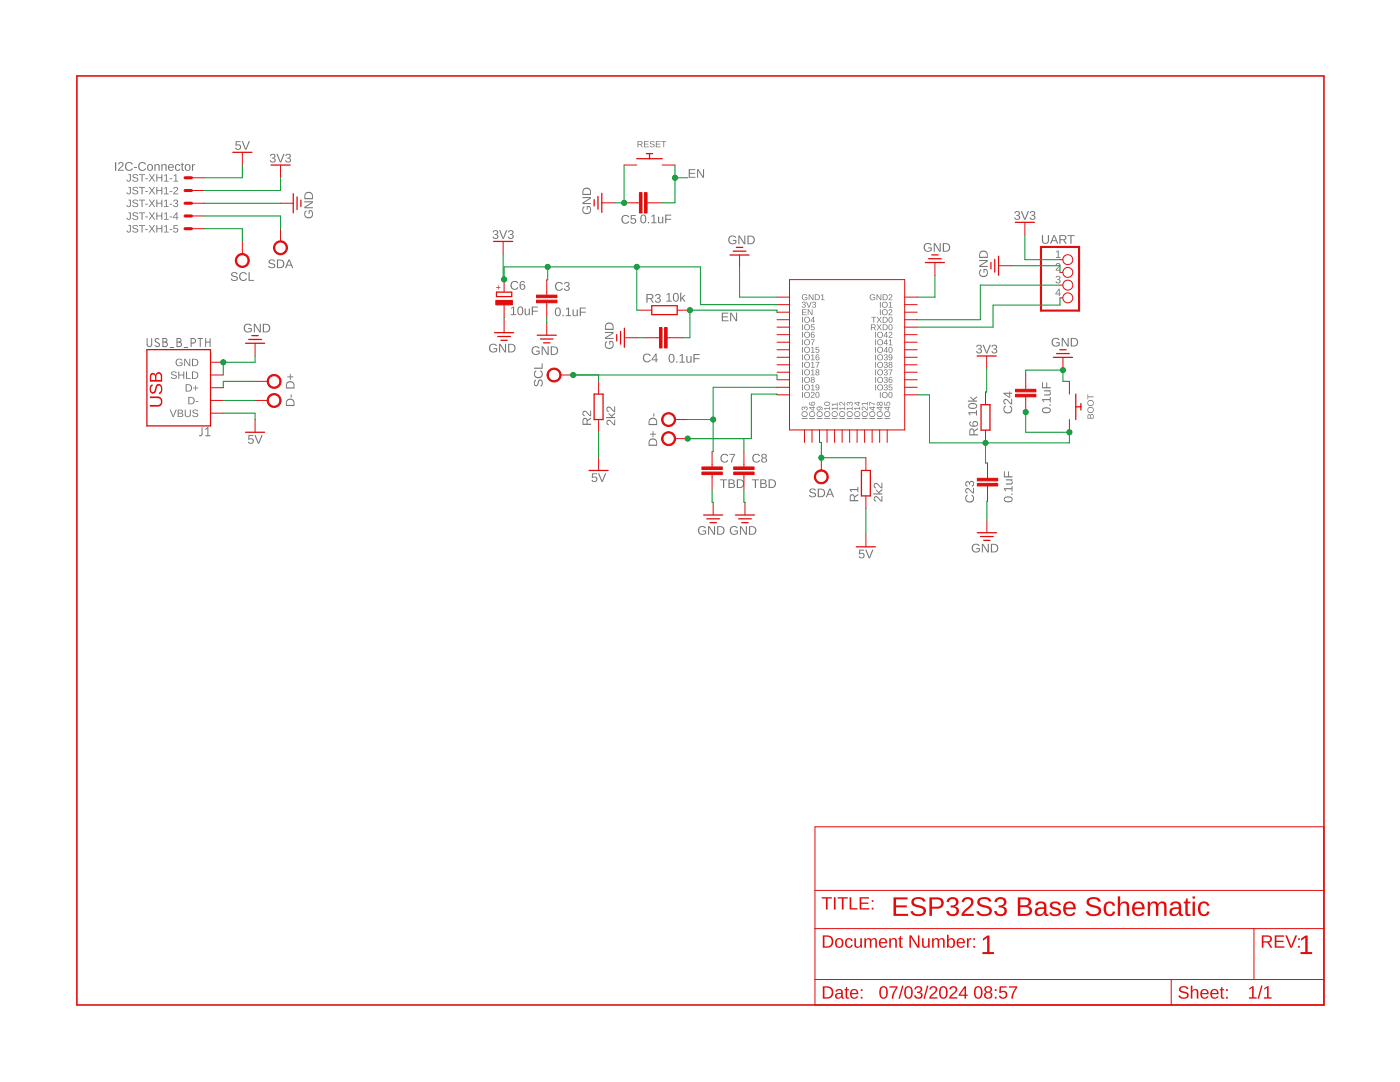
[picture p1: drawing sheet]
<svg xmlns="http://www.w3.org/2000/svg" width="279mm" height="216mm" viewBox="0 0 279 216" stroke-linecap="round" stroke-linejoin="round" font-family="sans-serif">
<g fill="#757575">
<path d="M184.6 48.7a.9 .9 0 0 1 1.3 .2l-.2 .1a.68 .68 0 0 0-1-.1 .68 .68 0 0 0 0 1 .68 .68 0 0 0 .9 .1l.1-.4h-.5v-.2h.8v.6a.94 .94 0 0 1-1.4 .1 .94 .94 0 0 1 0-1.4zM186.3 48.5h.3l1 1.5-.1-1.5h.2v1.7h-.2l-1-1.4 .1 1.4h-.3zM188.2 48.5h.5a.86 .86 0 0 1 .9 .8 .86 .86 0 0 1-.8 .9h-.6zM188.4 48.7v1.3a.73 .73 0 0 0 1-.6 .73 .73 0 0 0-1-.7z"/>
<path d="M111 61.4a.64 .64 0 0 1 .7 .1 .64 .64 0 0 1 .2 .7 .64 .64 0 0 1-.6 .9 .64 .64 0 0 1-.6-.9zM111.2 61.6a.97 .97 0 0 0 .1 1.3 .86 .86 0 0 0 0-1.4zM112.2 62.8h.3v.3h-.3zM113 61.6l.6-.2v1.5h.4v.2h-1.1v-.2h.4v-1.3l-.3 .3zM114.3 61.8h.2v.8a.32 .32 0 0 0 .3 .4 .32 .32 0 0 0 .3-.5v-.7h.2v1.3h-.2v-.2a.44 .44 0 0 1-.5 .2 .44 .44 0 0 1-.3-.5zM115.7 61.4h1.2v.2h-1v.6h1v.2h-1v.7h-.2z"/>
<path d="M145.6 47.2a.9 .9 0 0 1 1.3 .2l-.2 .1a.68 .68 0 0 0-.9-.1 .68 .68 0 0 0-.1 1 .68 .68 0 0 0 .9 .1l.2-.4h-.6v-.2h.8v.6a.94 .94 0 0 1-1.4 .1 .94 .94 0 0 1 0-1.4zM147.4 47h.2l1 1.5-.1-1.5h.3v1.7h-.3l-.9-1.4v1.4h-.2zM149.2 47h.5a.86 .86 0 0 1 .9 .8 .86 .86 0 0 1-.8 .9h-.6zM149.4 47.2v1.3a.73 .73 0 0 0 1-.6 .73 .73 0 0 0-1-.7z"/>
<path d="M97.8 68.8a.9 .9 0 0 1 1.4 .2h-.2a.68 .68 0 0 0-1 0 .68 .68 0 0 0-.1 1 .68 .68 0 0 0 1 0l.1-.3h-.5v-.2h.7v.6a.94 .94 0 0 1-1.3 .1 .94 .94 0 0 1-.1-1.4zM99.6 68.6h.3l.9 1.5v-1.5h.2v1.7h-.3l-.9-1.4v1.4h-.2zM101.4 68.6h.6a.86 .86 0 0 1 .9 .8 .86 .86 0 0 1-.8 .9h-.7zM101.6 68.8v1.3a.73 .73 0 0 0 1.1-.6 .73 .73 0 0 0-1.1-.7z"/>
<path d="M106.3 69.3a.9 .9 0 0 1 1.4 .2h-.2a.68 .68 0 0 0-1 0 .68 .68 0 0 0-.1 1 .68 .68 0 0 0 1 0l.1-.3h-.5v-.2h.7v.6a.94 .94 0 0 1-1.3 .1 .94 .94 0 0 1-.1-1.4zM108.1 69.1h.3l.9 1.5v-1.5h.2v1.7h-.3l-.9-1.4v1.4h-.2zM109.9 69.1h.6a.86 .86 0 0 1 .9 .8 .86 .86 0 0 1-.9 .9h-.6zM110.1 69.3v1.3a.73 .73 0 0 0 1.1-.6 .73 .73 0 0 0-1.1-.7z"/>
<path d="M120.9 68.2l.2-.1 .1 .2a.68 .68 0 0 0-.1 .9 .68 .68 0 0 0 1 .1 .68 .68 0 0 0 .1-1l-.4-.1v.5h-.2v-.7h.6a.91 .91 0 0 1 .1 1.3 .91 .91 0 0 1-1.2 .2 .91 .91 0 0 1-.2-1.3zM120.7 66.2h1.7v.3l-1.4 .9h1.4v.2h-1.7v-.2l1.5-1h-1.5zM120.9 64.6a.88 .88 0 0 1 1-.2 .88 .88 0 0 1 .5 .8v.6h-1.7l.1-.8zM121.1 64.8l-.2 .8h1.4a.74 .74 0 0 0-.3-.9 .74 .74 0 0 0-.9 .1z"/>
<path d="M133.7 70.7a.64 .64 0 0 1 .7 .1 .64 .64 0 0 1 .2 .7 .64 .64 0 0 1-.6 .9 .64 .64 0 0 1-.6-.9zM133.9 70.8a.97 .97 0 0 0 .1 1.4 .86 .86 0 0 0 0-1.4zM134.9 72.1h.3v.3h-.3zM135.7 70.9l.6-.3v1.6h.4v.2h-1.1v-.2h.4v-1.3l-.3 .2zM137 71h.2v.9a.32 .32 0 0 0 .3 .3 .32 .32 0 0 0 .3-.4v-.8h.2v1.4h-.2v-.3a.44 .44 0 0 1-.5 .3 .44 .44 0 0 1-.3-.5zM138.4 70.6h1.2v.2h-1v.7h1v.2h-1v.7h-.2z"/>
<path d="M195.6 53.8l.2-.1 .1 .2a.68 .68 0 0 0-.1 1 .68 .68 0 0 0 1 0 .68 .68 0 0 0 .1-.9l-.4-.1v.5h-.2v-.7h.6a.91 .91 0 0 1 .1 1.2 .91 .91 0 0 1-1.2 .2 .91 .91 0 0 1-.2-1.3zM195.4 51.9h1.7v.3l-1.4 .9h1.4v.2h-1.7v-.3l1.5-.9h-1.5zM195.6 50.2a.88 .88 0 0 1 1-.2 .88 .88 0 0 1 .5 .8v.7h-1.7v-.9zM195.8 50.4l-.2 .8h1.3a.74 .74 0 0 0-.2-.9 .74 .74 0 0 0-.9 .1z"/>
<path d="M210.1 67.6a.9 .9 0 0 1 1.4 .2l-.3 .1a.68 .68 0 0 0-.9-.1 .68 .68 0 0 0-.1 1 .68 .68 0 0 0 1 .1l.1-.4h-.5v-.2h.7v.6a.94 .94 0 0 1-1.3 .1 .94 .94 0 0 1-.1-1.4zM211.9 67.4h.3l.9 1.5v-1.5h.2v1.7h-.3l-.9-1.4v1.4h-.2zM213.7 67.4h.6a.86 .86 0 0 1 .9 .8 .86 .86 0 0 1-.9 .9h-.6zM213.9 67.6v1.4a.73 .73 0 0 0 1-.7 .73 .73 0 0 0-1-.7z"/>
<path d="M116.4 41.3l.2-.2 .1 .3a.68 .68 0 0 0-.1 .9 .68 .68 0 0 0 1 .1 .68 .68 0 0 0 .1-1l-.4-.1v.5h-.2v-.7h.6a.91 .91 0 0 1 .1 1.3 .91 .91 0 0 1-1.2 .1 .91 .91 0 0 1-.2-1.2zM116.2 39.3h1.7v.3l-1.4 .9h1.4v.2h-1.7v-.3l1.5-.9h-1.5zM116.4 37.7a.88 .88 0 0 1 1-.2 .88 .88 0 0 1 .5 .8v.6h-1.7l.1-.8zM116.6 37.8l-.2 .9h1.4a.74 .74 0 0 0-.3-.9 .74 .74 0 0 0-.9 0z"/>
<path d="M133 58.8l.6-.3v1.5h.5v.2h-1.1v-.2h.4v-1.3l-.4 .3zM134.5 58.5a.64 .64 0 0 1 .8 .1 .64 .64 0 0 1 .2 .7 .64 .64 0 0 1-.6 .9 .64 .64 0 0 1-.6-.9zM134.7 58.7a.97 .97 0 0 0 .2 1.3 .86 .86 0 0 0 0-1.4zM135.7 58.4h.3v1.1l.5-.6h.3l-.5 .5 .5 .8h-.2l-.5-.6-.1 .1v.5h-.3z"/>
<path d="M128 42.9a.64 .64 0 0 1 .8 .1 .64 .64 0 0 1 .2 .7 .64 .64 0 0 1-.6 .9 .64 .64 0 0 1-.6-.9zM128.2 43a.97 .97 0 0 0 .2 1.4 .86 .86 0 0 0 0-1.4zM129.3 44.3h.2v.3h-.2zM130 43.1l.6-.3v1.6h.4v.2h-1v-.2h.4v-1.4l-.4 .3zM131.3 43.2h.2v.9a.32 .32 0 0 0 .4 .3 .32 .32 0 0 0 .3-.4v-.8h.2v1.4h-.2v-.3a.44 .44 0 0 1-.5 .3 .44 .44 0 0 1-.4-.5zM132.8 42.8h1.2v.2h-1v.7h.9v.2h-.9v.7h-.2z"/>
<path d="M102 61.4l.6-.2v1.5h.4v.2h-1.1v-.2h.5v-1.3l-.4 .3zM103.5 61.2a.64 .64 0 0 1 .8 .1 .64 .64 0 0 1 .1 .7 .64 .64 0 0 1-.6 .9 .64 .64 0 0 1-.6-.9zM103.7 61.4a.97 .97 0 0 0 .1 1.3 .86 .86 0 0 0 0-1.4zM104.7 61.6h.2v.8a.32 .32 0 0 0 .4 .4 .32 .32 0 0 0 .2-.5v-.7h.2l.1 1.3h-.3v-.2a.44 .44 0 0 1-.5 .2 .44 .44 0 0 1-.3-.5zM106.1 61.2h1.2v.2h-.9v.6h.9v.2h-.9v.7h-.3z"/>
<path d="M193.3 82.2h1.5v-.4h.2v1.1h-.2v-.4h-1.3l.2 .4h-.2zM193.3 80.7a1.02 1.02 0 0 1 1.7 .3 .95 .95 0 0 1-.9 .6 .95 .95 0 0 1-.9-.6zM193.5 80.8a.66 .66 0 0 0 .3 .6 .66 .66 0 0 0 .7-.1 .36 .36 0 0 0 .3-.4 .36 .36 0 0 0-.5-.3l-.6 .1zM193.7 79.1l.5 .5 .8-.5v.2l-.6 .5 .1 .1h.5v.2h-1.8v-.2h1.1l-.6-.6z"/>
<path d="M200.4 99.3a1.02 1.02 0 0 1 1.7 .3 .95 .95 0 0 1-.9 .6 .95 .95 0 0 1-.9-.6zM200.5 99.5a.66 .66 0 0 0 .4 .5 .66 .66 0 0 0 .7 0 .36 .36 0 0 0 .3-.5 .36 .36 0 0 0-.5-.2h-.6zM201.8 98.5h.3v.2h-.3zM200.4 97.4h1.5v-.4h.2v1.1h-.2v-.5h-1.3l.2 .4h-.2zM200.8 95.6h1.3v.2l-.3 .1a.44 .44 0 0 1 .3 .5 .44 .44 0 0 1-.5 .3h-.8v-.2h.8a.32 .32 0 0 0 .3-.4 .32 .32 0 0 0-.4-.2h-.7zM200.4 94h.1v1h.7v-.9h.2v.9h.7v.3h-1.7z"/>
<path d="M208 81.5a1.02 1.02 0 0 1 1.7 .4 .95 .95 0 0 1-.9 .6 .95 .95 0 0 1-.9-.6zM208.2 81.7a.66 .66 0 0 0 .3 .6 .66 .66 0 0 0 .7-.1 .36 .36 0 0 0 .3-.5 .36 .36 0 0 0-.5-.2h-.6zM209.4 80.7h.3v.2h-.3zM208 79.6h1.5v-.4h.2v1.1h-.2v-.5h-1.3l.3 .4h-.3zM208.4 77.9h1.3v.2h-.2a.44 .44 0 0 1 .2 .5 .44 .44 0 0 1-.5 .3h-.8v-.2h.8a.32 .32 0 0 0 .4-.3 .32 .32 0 0 0-.5-.3h-.7zM208 76.3h.2v1h.6v-1h.2v1h.7v.2h-1.7z"/>
<path d="M194.1 108.7a.9 .9 0 0 1 1.4 .2l-.2 .1a.68 .68 0 0 0-1-.1 .68 .68 0 0 0 0 1 .68 .68 0 0 0 .9 .1l.1-.4h-.5v-.2h.8v.6a.94 .94 0 0 1-1.4 .1 .94 .94 0 0 1-.1-1.4zM195.9 108.5h.3l.9 1.5v-1.5h.2v1.7h-.2l-1-1.4 .1 1.4h-.3zM197.7 108.5h.6a.86 .86 0 0 1 .9 .8 .86 .86 0 0 1-.8 .9h-.7zM198 108.7v1.3a.73 .73 0 0 0 1-.6 .73 .73 0 0 0-1-.7z"/>
<path d="M23 32.4h.2v1.7h-.2zM23.7 32.5a.55 .55 0 0 1 .9 .1 .55 .55 0 0 1-.3 .8l-.5 .5h.9v.2h-1.2l.1-.3 .5-.5a.37 .37 0 0 0 .3-.5 .37 .37 0 0 0-.6-.1v.1h-.2zM25.2 32.6a.86 .86 0 0 1 1.3 .2h-.2a.63 .63 0 0 0-1 0 .63 .63 0 0 0 .1 .9 .63 .63 0 0 0 .9-.1h.2a.88 .88 0 0 1-1.3 .3 .88 .88 0 0 1 0-1.3zM26.7 33.3h.6v.2h-.6zM27.8 32.6a.86 .86 0 0 1 1.3 .2h-.2a.63 .63 0 0 0-.9 0 .63 .63 0 0 0 0 .9 .63 .63 0 0 0 1-.1h.2a.88 .88 0 0 1-1.4 .3 .88 .88 0 0 1 0-1.3zM29.5 32.9a.64 .64 0 0 1 .9 .1 .64 .64 0 0 1-.1 .9 .64 .64 0 0 1-.9-.1v-.4zM29.7 33l-.1 .4a.4 .4 0 0 0 .3 .5 .49 .49 0 0 0 .5-.6 .49 .49 0 0 0-.7-.3zM30.8 32.8h.2v.2a.44 .44 0 0 1 .5-.3 .44 .44 0 0 1 .4 .5v.9h-.3v-.9a.32 .32 0 0 0-.3-.3 .32 .32 0 0 0-.3 .4v.8h-.2zM32.2 32.8h.2v.2a.44 .44 0 0 1 .5-.3 .44 .44 0 0 1 .4 .5v.9h-.3v-.9a.32 .32 0 0 0-.3-.3 .32 .32 0 0 0-.3 .4v.8h-.2zM33.7 32.9a.6 .6 0 0 1 .7-.1 .6 .6 0 0 1 .3 .7h-.9a.38 .38 0 0 0 .2 .4 .38 .38 0 0 0 .5-.2l.2 .1a.67 .67 0 0 1-1 .1 .67 .67 0 0 1 0-1zM33.9 33l-.1 .3h.7l-.2-.4zM35.1 32.9l.6-.1 .3 .3h-.2l-.2-.2a.5 .5 0 0 0-.5 .5 .5 .5 0 0 0 .5 .5l.2-.2h.2a.58 .58 0 0 1-.8 .3 .58 .58 0 0 1-.3-.8zM36.3 32.5h.2v.3h.2v.1h-.2v.9v.1h.2v.2l-.4-.1-.1-1.1h-.1v-.1h.2zM37 32.9a.64 .64 0 0 1 .9 .1 .64 .64 0 0 1-.1 .9 .64 .64 0 0 1-.9-.1v-.4zM37.2 33l-.1 .4a.4 .4 0 0 0 .3 .5 .49 .49 0 0 0 .4-.6 .49 .49 0 0 0-.6-.3zM38.3 32.8h.2v.2l.1-.2 .3-.1v.2l-.2 .1-.2 .2v.9h-.2z"/>
<path d="M47 28.2h1v.2h-.8v.5a.59 .59 0 0 1 .9 .3 .59 .59 0 0 1-.4 .8 .59 .59 0 0 1-.8-.5h.3a.38 .38 0 0 0 .5 .1 .38 .38 0 0 0 .1-.5 .38 .38 0 0 0-.6 0h-.2zM48.2 28.2h.3l.6 1.5 .5-1.5h.3l-.7 1.7h-.3z"/>
<path d="M60.9 42.1l.2-.1 .1 .2a.68 .68 0 0 0-.1 1 .68 .68 0 0 0 1 0 .68 .68 0 0 0 .1-.9l-.4-.1v.5h-.2v-.7h.6a.91 .91 0 0 1 .2 1.2 .91 .91 0 0 1-1.3 .2 .91 .91 0 0 1-.2-1.3zM60.7 40.2h1.8v.2l-1.5 1h1.5v.2h-1.8v-.3l1.5-.9h-1.5zM61 38.5a.88 .88 0 0 1 .9-.2 .88 .88 0 0 1 .6 .8v.7h-1.8l.1-.9zM61.1 38.7l-.2 .8h1.4a.74 .74 0 0 0-.3-.9 .74 .74 0 0 0-.9 .1z"/>
<path d="M53.8 51.9a.8 .8 0 0 1 1.1 .3h-.2a.4 .4 0 0 0-.5-.3 .4 .4 0 0 0-.3 .5l.2 .1a.59 .59 0 0 1 .7 .2 .59 .59 0 0 1 0 .7l-.6 .1a.63 .63 0 0 1-.7-.4l.2-.1a.46 .46 0 0 0 .6 .4 .46 .46 0 0 0 .3-.5l-.4-.2a.49 .49 0 0 1-.5-.2 .49 .49 0 0 1 .1-.6zM55.3 51.8h.5a.86 .86 0 0 1 .9 .8 .86 .86 0 0 1-.8 .9h-.6zM55.5 52v1.3a.73 .73 0 0 0 1-.7 .73 .73 0 0 0-1-.6zM57.6 51.8h.2l.7 1.7h-.2l-.2-.5h-.8l-.2 .5h-.2zM57.7 52l-.3 .8h.6z"/>
<path d="M46.3 54.4a.8 .8 0 0 1 1.1 .3h-.2a.4 .4 0 0 0-.5-.3 .4 .4 0 0 0-.3 .5l.2 .1a.59 .59 0 0 1 .7 .2 .59 .59 0 0 1 0 .7l-.5 .2a.63 .63 0 0 1-.8-.5h.3a.46 .46 0 0 0 .5 .3 .46 .46 0 0 0 .4-.5l-.5-.1a.49 .49 0 0 1-.5-.3 .49 .49 0 0 1 .1-.6zM47.9 54.5a.86 .86 0 0 1 1.4 .2l-.2 .1a.63 .63 0 0 0-1-.1 .63 .63 0 0 0 .1 1 .63 .63 0 0 0 .9-.2l.2 .1a.88 .88 0 0 1-1.3 .3 .88 .88 0 0 1-.1-1.4zM49.6 54.3h.2v1.6h.9v.1h-1.1z"/>
<path d="M54.1 30.8a.5 .5 0 0 1 .7-.1 .5 .5 0 0 1 0 .8h-.2a.51 .51 0 0 1 .3 .8 .51 .51 0 0 1-.7 .1l-.3-.4h.2a.35 .35 0 0 0 .5 .3 .35 .35 0 0 0 .1-.6l-.4-.1v-.1a.33 .33 0 0 0 .4-.2 .33 .33 0 0 0-.2-.5 .33 .33 0 0 0-.4 .3h-.2zM55.2 30.7h.2l.6 1.5 .6-1.5h.2l-.7 1.7h-.2zM57.1 30.8a.5 .5 0 0 1 .8-.1 .5 .5 0 0 1-.1 .8h-.1a.51 .51 0 0 1 .3 .8 .51 .51 0 0 1-.8 .1l-.3-.4h.2a.35 .35 0 0 0 .5 .3 .35 .35 0 0 0 .2-.6l-.5-.1v-.1a.33 .33 0 0 0 .5-.2 .33 .33 0 0 0-.2-.5 .33 .33 0 0 0-.4 .3h-.3z"/>
<path d="M161.7 97.6a.8 .8 0 0 1 1.1 .3h-.2a.4 .4 0 0 0-.5-.3 .4 .4 0 0 0-.3 .5l.2 .1a.59 .59 0 0 1 .7 .2 .59 .59 0 0 1 0 .7l-.5 .1a.63 .63 0 0 1-.8-.4h.3a.46 .46 0 0 0 .5 .3 .46 .46 0 0 0 .4-.5l-.5-.2a.49 .49 0 0 1-.5-.2 .49 .49 0 0 1 .1-.6zM163.2 97.5h.6a.86 .86 0 0 1 .9 .8 .86 .86 0 0 1-.9 .9h-.6zM163.4 97.7v1.3a.73 .73 0 0 0 1-.6 .73 .73 0 0 0-1-.7zM165.5 97.5h.3l.7 1.7h-.3l-.2-.5h-.8l-.2 .5h-.2zM165.6 97.7l-.3 .8h.7z"/>
<path d="M106.8 75.8h.1l.1 .2a.4 .4 0 0 0-.3 .5 .4 .4 0 0 0 .5 .3l.1-.2a.59 .59 0 0 1 .2-.7 .59 .59 0 0 1 .7 0l.1 .5a.63 .63 0 0 1-.4 .8l-.1-.3a.46 .46 0 0 0 .4-.5 .46 .46 0 0 0-.6-.4l-.1 .5a.49 .49 0 0 1-.5 .6 .49 .49 0 0 1-.5-.7zM106.8 74l.2-.1v.2a.63 .63 0 0 0 0 1 .63 .63 0 0 0 .9-.1 .63 .63 0 0 0-.1-.9l.1-.2a.87 .87 0 0 1 .2 1.2 .87 .87 0 0 1-1.3 .2 .87 .87 0 0 1 0-1.3zM106.6 73.4h1.5v-.9h.2v1.1h-1.7z"/>
<path d="M98.5 46a.5 .5 0 0 1 .7 0 .5 .5 0 0 1 0 .7l-.1 .1a.51 .51 0 0 1 .3 .7 .51 .51 0 0 1-.8 .1l-.3-.4h.2a.35 .35 0 0 0 .5 .3 .35 .35 0 0 0 .1-.5l-.4-.1v-.2a.33 .33 0 0 0 .5-.2 .33 .33 0 0 0-.2-.4 .33 .33 0 0 0-.5 .3h-.2zM99.6 45.9h.2l.6 1.6 .6-1.6h.2l-.7 1.8h-.2zM101.6 46a.5 .5 0 0 1 .7 0 .5 .5 0 0 1 0 .7l-.2 .1a.51 .51 0 0 1 .3 .7 .51 .51 0 0 1-.8 .1l-.3-.4h.3a.35 .35 0 0 0 .4 .3 .35 .35 0 0 0 .2-.5l-.4-.1v-.2a.33 .33 0 0 0 .4-.2 .33 .33 0 0 0-.2-.4 .33 .33 0 0 0-.4 .3h-.2z"/>
<path d="M202.6 42.2a.5 .5 0 0 1 .8 0 .5 .5 0 0 1-.1 .7l-.1 .1a.51 .51 0 0 1 .3 .7 .51 .51 0 0 1-.8 .1l-.3-.4h.2a.35 .35 0 0 0 .5 .3 .35 .35 0 0 0 .2-.5l-.5-.1v-.2a.33 .33 0 0 0 .5-.2 .33 .33 0 0 0-.2-.4 .33 .33 0 0 0-.4 .3h-.3zM203.7 42.1h.3l.5 1.5 .6-1.5h.3l-.7 1.8h-.3zM205.7 42.2a.5 .5 0 0 1 .7 0 .5 .5 0 0 1 0 .7l-.2 .1a.51 .51 0 0 1 .4 .7 .51 .51 0 0 1-.8 .1l-.3-.4h.2a.35 .35 0 0 0 .5 .3 .35 .35 0 0 0 .1-.5l-.4-.1v-.2a.33 .33 0 0 0 .5-.2 .33 .33 0 0 0-.3-.4 .33 .33 0 0 0-.4 .3h-.2z"/>
<path d="M195 68.9a.5 .5 0 0 1 .7-.1 .5 .5 0 0 1 0 .8h-.1a.51 .51 0 0 1 .3 .8 .51 .51 0 0 1-.8 .1l-.3-.4h.2a.35 .35 0 0 0 .5 .3 .35 .35 0 0 0 .1-.6l-.4-.1v-.2a.33 .33 0 0 0 .5-.1 .33 .33 0 0 0-.2-.5 .33 .33 0 0 0-.5 .3h-.2zM196.1 68.8h.2l.6 1.5 .6-1.5h.2l-.7 1.7h-.2zM198.1 68.9a.5 .5 0 0 1 .7-.1 .5 .5 0 0 1 0 .8h-.2a.51 .51 0 0 1 .3 .8 .51 .51 0 0 1-.7 .1l-.4-.4h.3a.35 .35 0 0 0 .5 .3 .35 .35 0 0 0 .1-.6l-.4-.1v-.2a.33 .33 0 0 0 .4-.1 .33 .33 0 0 0-.2-.5 .33 .33 0 0 0-.4 .3h-.2z"/>
</g>
<g fill="none" stroke="#757575" stroke-width=".2">
<path d="M29.4 67.5v1.2a.46 .46 0 0 0 .4 .5 .46 .46 0 0 0 .5-.5v-1.2M31.7 67.7l-.5-.1-.2 .3 .1 .2 .5 .4a.4 .4 0 0 1 .1 .6 .4 .4 0 0 1-.6 0l-.2-.2M32.5 67.5h.5a.36 .36 0 0 1 .3 .4 .36 .36 0 0 1-.3 .4 .46 .46 0 0 1 .4 .4 .46 .46 0 0 1-.4 .5h-.5zM32.5 68.3h.5M33.9 69.3h.7M35.3 67.5h.5a.36 .36 0 0 1 .3 .4 .36 .36 0 0 1-.3 .4 .46 .46 0 0 1 .4 .4 .46 .46 0 0 1-.4 .5h-.5zM35.3 68.3h.5M36.7 69.3h.8M38.1 68.5h.5a.46 .46 0 0 0 .4-.5 .46 .46 0 0 0-.4-.5h-.5v1.7M39.5 67.5h.9M40 67.5v1.7M41 68.3h.9"/>
<path d="M41 67.5v1.7M41.9 67.5v1.7"/>
</g>
<g fill="#757575">
<path d="M210.8 50.2l.5-.2v1.3h.4v.2h-1v-.2h.4v-1.1l-.3 .2z"/>
<path d="M210.8 52.6a.5 .5 0 0 1 .8 .2 .5 .5 0 0 1-.4 .7l-.3 .3h.7v.2h-.9l.1-.4 .4-.3a.3 .3 0 0 0 .2-.5 .3 .3 0 0 0-.5 .1h-.2z"/>
<path d="M210.8 55.1a.43 .43 0 0 1 .7 0 .43 .43 0 0 1-.2 .7 .39 .39 0 0 1 .4 .4 .39 .39 0 0 1-.5 .4l-.5-.3-.1-.1 .2-.1a.3 .3 0 0 0 .4 .3 .3 .3 0 0 0 .2-.5h-.4v-.2a.29 .29 0 0 0 .4-.1 .29 .29 0 0 0-.2-.4 .29 .29 0 0 0-.3 .2h-.2z"/>
<path d="M49.6 86.8h1v.2h-.8l-.1 .6a.59 .59 0 0 1 .9 .2 .59 .59 0 0 1-.4 .8 .59 .59 0 0 1-.7-.4l.2-.1a.38 .38 0 0 0 .6 .2 .38 .38 0 0 0 0-.6 .38 .38 0 0 0-.6 .1h-.2zM50.8 86.8h.2l.6 1.5 .6-1.5h.2l-.7 1.7h-.2z"/>
<path d="M48.9 64.8a.9 .9 0 0 1 1.3 .2l-.2 .1a.68 .68 0 0 0-.9-.1 .68 .68 0 0 0-.1 1 .68 .68 0 0 0 .9 .1l.1-.4h-.5v-.2h.8v.6a.94 .94 0 0 1-1.4 .1 .94 .94 0 0 1 0-1.4zM50.7 64.6h.2l1 1.5-.1-1.5h.3v1.7h-.3l-.9-1.4v1.4h-.2zM52.5 64.6h.5a.86 .86 0 0 1 .9 .8 .86 .86 0 0 1-.8 .9h-.6zM52.7 64.8v1.3a.73 .73 0 0 0 1-.6 .73 .73 0 0 0-1-.7z"/>
<path d="M57.3 76.3a.88 .88 0 0 1 .9-.2 .88 .88 0 0 1 .6 .8v.6h-1.7v-.8zM57.4 76.5l-.2 .8h1.4a.74 .74 0 0 0-.3-.9 .74 .74 0 0 0-.9 .1zM57.3 75.1h.6v-.5h.1v.5h.6v.2h-.6v.5h-.1v-.5h-.6z"/>
<path d="M57.3 79.8a.88 .88 0 0 1 .9-.2 .88 .88 0 0 1 .6 .8v.6h-1.7v-.8zM57.4 80l-.2 .8h1.4a.74 .74 0 0 0-.3-.9 .74 .74 0 0 0-.9 .1zM58 78.7h.2v.6h-.2z"/>
<path d="M129.6 87.7a.88 .88 0 0 1 1-.2 .88 .88 0 0 1 .5 .8v.7h-1.7l.1-.9zM129.8 87.9l-.2 .8h1.4a.74 .74 0 0 0-.3-.9 .74 .74 0 0 0-.9 .1zM129.7 86.5h.5v-.5h.2v.5h.5v.2h-.5v.5h-.2v-.5h-.5z"/>
<path d="M129.6 83.6a.88 .88 0 0 1 1-.2 .88 .88 0 0 1 .5 .8v.6h-1.7l.1-.8zM129.8 83.8l-.2 .8h1.4a.74 .74 0 0 0-.3-.9 .74 .74 0 0 0-.9 .1zM130.4 82.5h.2v.6h-.2z"/>
<path d="M139.5 105.2a.9 .9 0 0 1 1.4 .2h-.2a.68 .68 0 0 0-1 0 .68 .68 0 0 0 0 .9 .68 .68 0 0 0 .9 .1l.1-.4h-.5v-.2h.7v.6a.94 .94 0 0 1-1.3 .1 .94 .94 0 0 1-.1-1.3zM141.3 105h.3l.9 1.5v-1.5h.2v1.7h-.3l-.9-1.5v1.5h-.2zM143.1 105h.6a.86 .86 0 0 1 .9 .8 .86 .86 0 0 1-.8 .9h-.7zM143.4 105.2v1.3a.73 .73 0 0 0 1-.7 .73 .73 0 0 0-1-.6z"/>
<path d="M145.9 105.2a.9 .9 0 0 1 1.3 .2h-.2a.68 .68 0 0 0-.9 0 .68 .68 0 0 0-.1 .9 .68 .68 0 0 0 1 .1l.1-.4h-.6v-.2h.8v.6a.94 .94 0 0 1-1.4 .1 .94 .94 0 0 1 0-1.3zM147.7 105h.2l1 1.5v-1.5h.2v1.7h-.3l-.9-1.5v1.5h-.2zM149.5 105h.5a.86 .86 0 0 1 .9 .8 .86 .86 0 0 1-.8 .9h-.6zM149.7 105.2v1.3a.73 .73 0 0 0 1-.7 .73 .73 0 0 0-1-.6z"/>
<path d="M143.7 95.6h1.4v.2h-.6v1.6h-.2v-1.6h-.6zM145.4 95.6l.9 .1 .2 .1 .1 .4-.3 .3a.47 .47 0 0 1 .4 .5 .47 .47 0 0 1-.6 .4h-.7zM145.6 95.8v.6l.7-.2v-.3zM145.6 96.6v.6h.6l.2-.2-.1-.4zM147 95.6h.6a.86 .86 0 0 1 .9 .9 .86 .86 0 0 1-.8 .9h-.7zM147.3 95.8v1.4a.73 .73 0 0 0 1-.7 .73 .73 0 0 0-1-.7z"/>
<path d="M150.1 95.6h1.4v.2h-.6v1.6h-.3v-1.6h-.5zM151.7 95.6l1 .1 .2 .1v.4l-.3 .3a.47 .47 0 0 1 .4 .5 .47 .47 0 0 1-.6 .4h-.7zM152 95.8v.6l.7-.2-.1-.3zM152 96.6v.6h.6l.2-.2-.2-.4zM153.4 95.6h.6a.86 .86 0 0 1 .9 .9 .86 .86 0 0 1-.9 .9h-.6zM153.6 95.8v1.4a.73 .73 0 0 0 1-.7 .73 .73 0 0 0-1-.7z"/>
<path d="M174.5 99.1a.82 .82 0 0 1 1.1 .5l.3 .3v-.9h.2v1.1l-.3-.1-.5-.4a.37 .37 0 0 0-.5-.4 .37 .37 0 0 0-.1 .6l.1 .1v.2l-.4-.4zM174.8 97.6l.5 .5 .8-.5v.2l-.6 .5 .1 .2h.5v.2h-1.8v-.2h1.1l-.6-.6zM174.5 96.5a.82 .82 0 0 1 1.1 .5l.3 .2v-.9h.2v1.2l-.3-.1-.5-.5a.37 .37 0 0 0-.5-.3 .37 .37 0 0 0-.1 .6h.1v.3l-.4-.4z"/>
<path d="M171.5 109.7h1v.2h-.8l-.1 .5a.59 .59 0 0 1 .9 .3 .59 .59 0 0 1-.4 .8 .59 .59 0 0 1-.7-.5h.2a.38 .38 0 0 0 .6 .2 .38 .38 0 0 0 0-.6 .38 .38 0 0 0-.6 0h-.2zM172.7 109.7h.2l.6 1.5 .6-1.5h.2l-.7 1.7h-.2z"/>
<path d="M121.1 83.9a.82 .82 0 0 1 1.2 .5l.3 .2v-.9h.2v1.2l-.3-.1-.5-.5a.37 .37 0 0 0-.5-.3 .37 .37 0 0 0-.1 .6h.1v.3l-.4-.4zM121.4 82.4l.6 .5 .8-.6v.3l-.6 .5 .1 .1h.5v.2h-1.8v-.2h1.1l-.7-.6zM121.1 81.3a.82 .82 0 0 1 1.2 .5l.3 .2v-.9h.2v1.1h-.3l-.5-.5a.37 .37 0 0 0-.5-.3 .37 .37 0 0 0-.1 .6h.1v.2l-.4-.3z"/>
<path d="M118.1 94.4h1v.2h-.8v.6a.59 .59 0 0 1 .9 .2 .59 .59 0 0 1-.4 .8 .59 .59 0 0 1-.8-.4h.3a.38 .38 0 0 0 .5 .1 .38 .38 0 0 0 .1-.6 .38 .38 0 0 0-.6 .1h-.2zM119.3 94.4h.3l.6 1.6 .5-1.6h.3l-.7 1.8h-.3z"/>
<path d="M111 56.5a.86 .86 0 0 1 1.3 .2l-.2 .1a.63 .63 0 0 0-.9-.1 .63 .63 0 0 0 0 1 .63 .63 0 0 0 1-.2l.1 .1a.88 .88 0 0 1-1.3 .2 .88 .88 0 0 1 0-1.3zM112.7 56.4a.5 .5 0 0 1 .8-.1 .5 .5 0 0 1 0 .8h-.2a.51 .51 0 0 1 .3 .8 .51 .51 0 0 1-.8 .1l-.3-.4 .3-.1a.35 .35 0 0 0 .4 .4 .35 .35 0 0 0 .2-.6l-.5-.1v-.2a.33 .33 0 0 0 .5-.1 .33 .33 0 0 0-.2-.5 .33 .33 0 0 0-.4 .3h-.2z"/>
<path d="M128.5 70.8a.86 .86 0 0 1 1.4 .2h-.3a.63 .63 0 0 0-.9 0 .63 .63 0 0 0 .1 .9 .63 .63 0 0 0 .9-.1l.2 .1a.88 .88 0 0 1-1.3 .2 .88 .88 0 0 1-.1-1.3zM130.8 70.6h.2v1.1h.3v.2h-.3v.4h-.2v-.4h-.8zM130.8 70.8l-.6 .9h.6z"/>
<path d="M207.9 46.9h.3v1.1a.48 .48 0 0 0 .5 .5 .48 .48 0 0 0 .4-.5v-1.1h.3v1.1a.71 .71 0 0 1-.7 .7 .71 .71 0 0 1-.8-.7zM210.2 46.9h.3l.7 1.7h-.2l-.2-.5h-.8l-.2 .5h-.3zM210.4 47.1l-.3 .9h.6zM211.4 46.9h.8a.5 .5 0 0 1 .6 .4 .5 .5 0 0 1-.4 .6l.5 .7h-.3l-.4-.7h-.6v.7h-.2zM211.6 47.1v.6h.6a.32 .32 0 0 0 .4-.3 .32 .32 0 0 0-.4-.3zM213 46.9h1.4v.2h-.6v1.5h-.2v-1.5h-.6z"/>
<path d="M211.3 57.6h.2v1h.2v.1h-.2v.4h-.2v-.4h-.7zM211.3 57.8l-.5 .8h.5z"/>
<path d="M129 58.7h.8a.5 .5 0 0 1 .6 .4 .5 .5 0 0 1-.4 .5l.5 .8h-.3l-.4-.7h-.6v.7h-.2zM129.2 58.9v.6h.6a.32 .32 0 0 0 .4-.3 .32 .32 0 0 0-.4-.3zM130.9 58.8a.5 .5 0 0 1 .7-.1 .5 .5 0 0 1 0 .8h-.1a.51 .51 0 0 1 .3 .7 .51 .51 0 0 1-.8 .2l-.3-.5h.2a.35 .35 0 0 0 .5 .3 .35 .35 0 0 0 .1-.5l-.4-.1v-.2a.33 .33 0 0 0 .5-.1 .33 .33 0 0 0-.2-.5 .33 .33 0 0 0-.5 .3h-.2z"/>
<path d="M124.2 43.1a.86 .86 0 0 1 1.4 .2l-.2 .1a.63 .63 0 0 0-1-.1 .63 .63 0 0 0 .1 1 .63 .63 0 0 0 .9-.2l.2 .1a.88 .88 0 0 1-1.3 .3 .88 .88 0 0 1-.1-1.4zM125.9 42.9h1v.2h-.8v.5a.59 .59 0 0 1 .8 .3 .59 .59 0 0 1-.4 .8 .59 .59 0 0 1-.7-.5h.2a.38 .38 0 0 0 .6 .2 .38 .38 0 0 0 0-.6 .38 .38 0 0 0-.5 0h-.3z"/>
<path d="M102.1 56.3a.86 .86 0 0 1 1.3 .2l-.2 .1a.63 .63 0 0 0-.9-.1 .63 .63 0 0 0 0 1 .63 .63 0 0 0 1-.2l.2 .1a.88 .88 0 0 1-1.4 .2 .88 .88 0 0 1 0-1.3zM104 56.2l.1-.1a.5 .5 0 0 1 .7 .3h-.2l-.1-.1a.47 .47 0 0 0-.5 .1 .47 .47 0 0 0-.1 .5 .55 .55 0 0 1 .8 .1 .55 .55 0 0 1-.2 .8 .55 .55 0 0 1-.7-.4l-.1-.7zM103.9 57.2a.37 .37 0 0 0 .7 0 .37 .37 0 0 0-.7 0z"/>
<path d="M193.6 85.6l.5-.1 .3 .4 .8-.5v.3l-.7 .4v.6h.7v.2h-1.7zM193.7 85.8l-.1 .9h.7l-.1-.9-.3-.1zM193.6 84.2l.2-.1v.2l-.1 .1a.47 .47 0 0 0 .1 .5 .47 .47 0 0 0 .5 0 .55 .55 0 0 1 .1-.8 .55 .55 0 0 1 .8 .2 .55 .55 0 0 1-.4 .8 .87 .87 0 0 1-.9 0 .87 .87 0 0 1-.4-.8zM194.2 84.6a.4 .4 0 0 0 .8 0 .4 .4 0 0 0-.8 0z"/>
<path d="M192.9 98.8l.2-.1v.2a.63 .63 0 0 0 0 1 .63 .63 0 0 0 .9-.1 .63 .63 0 0 0-.2-.9l.1-.2a.87 .87 0 0 1 .3 1.3 .87 .87 0 0 1-1.3 .1 .87 .87 0 0 1 0-1.3zM192.8 97.5a.82 .82 0 0 1 1.1 .5l.3 .2v-.9h.2v1.2l-.3-.1-.5-.5a.37 .37 0 0 0-.5-.3 .37 .37 0 0 0-.1 .6l.1 .1v.2l-.4-.4zM192.7 96.1l.5-.1 .3 .3a.51 .51 0 0 1 .7-.3 .51 .51 0 0 1 .1 .8l-.4 .3v-.2a.35 .35 0 0 0 .3-.5 .35 .35 0 0 0-.5-.1l-.1 .4h-.2a.33 .33 0 0 0-.2-.5 .33 .33 0 0 0-.4 .3 .33 .33 0 0 0 .3 .4v.2l-.4-.4z"/>
<path d="M200.5 81.1l.2-.2v.3a.63 .63 0 0 0 0 .9 .63 .63 0 0 0 .9 0 .63 .63 0 0 0-.1-1l.1-.2a.87 .87 0 0 1 .2 1.3 .87 .87 0 0 1-1.3 .1 .87 .87 0 0 1 0-1.2zM200.4 79.7a.82 .82 0 0 1 1.1 .6l.3 .2v-.9h.2v1.1l-.3-.1-.5-.4a.37 .37 0 0 0-.5-.4 .37 .37 0 0 0-.1 .6l.1 .1v.2l-.4-.3zM200.3 78.4h1.1v-.3h.2v.3h.4v.2h-.4v.8h-.2l-1.1-.8zM200.5 78.6l.9 .6v-.6z"/>
<path d="M127.2 28.2h.6a.35 .35 0 0 1 .4 .2 .35 .35 0 0 1-.3 .5l.4 .5h-.2l-.3-.5h-.4v.5h-.2zM127.4 28.3v.4h.4a.23 .23 0 0 0 .3-.2 .23 .23 0 0 0-.3-.2zM128.5 28.2h.9v.1h-.7v.4h.7v.1h-.7v.4h.8v.2h-1zM129.8 28.2h.5l.3 .2h-.1a.28 .28 0 0 0-.4-.2 .28 .28 0 0 0-.2 .4 .51 .51 0 0 1 .6 .1 .51 .51 0 0 1 0 .6l-.1 .1a.55 .55 0 0 1-.8-.3h.2a.33 .33 0 0 0 .4 .2 .33 .33 0 0 0 .2-.4l-.5-.1a.3 .3 0 0 1-.2-.3 .3 .3 0 0 1 .1-.3zM130.9 28.2h.9v.1h-.7v.4h.7v.1h-.7v.4h.7v.2h-.9zM132 28.2h1v.1h-.4v1.1h-.2v-1.1h-.4z"/>
<path d="M217.2 82.7h.2l.2 .2 .2-.3h.3l.1 .2 .1 .7h-1.3zM217.2 82.9v.5h.4l-.1-.5zM217.8 82.8l-.1 .6h.4v-.6zM217 81.8a.65 .65 0 0 1 1.3 0 .65 .65 0 0 1-1.3 0zM217.2 81.8a.47 .47 0 0 0 .9 0 .47 .47 0 0 0-.9 0zM217 80.4a.65 .65 0 0 1 1.3 0 .65 .65 0 0 1-1.3 0zM217.2 80.5a.47 .47 0 0 0 .9 0 .47 .47 0 0 0-.9 0zM217 78.7h.2v.4h1.1v.2h-1.1v.4h-.2z"/>
<path d="M25.6 34.8h.5v1.2l-.2 .2a.44 .44 0 0 1-.7-.3l.2-.1a.24 .24 0 0 0 .3 .3 .24 .24 0 0 0 .2-.3v-.9h-.3zM26.6 34.8h.6l.4 .3h-.2a.34 .34 0 0 0-.4-.2 .34 .34 0 0 0-.3 .4 .71 .71 0 0 1 .9 .7l-.4 .2a.64 .64 0 0 1-.8-.3l.2-.1a.39 .39 0 0 0 .4 .3 .39 .39 0 0 0 .3-.4l-.5-.2a.38 .38 0 0 1-.3-.2 .38 .38 0 0 1 .1-.5zM27.7 34.8h1.3v.1h-.5v1.3h-.2v-1.3h-.6zM29 35.6h.5v.2h-.5zM29.7 34.8h.2l.4 .5 .4-.5h.2l-.5 .7 .6 .7h-.2l-.5-.6-.4 .6h-.3l.6-.7zM31.2 34.8h.2v.6h.8v-.6h.2v1.4h-.2v-.6h-.8v.6h-.2zM32.8 35l.5-.2v1.3h.4v.1h-1v-.1h.4v-1.2l-.3 .3zM33.9 35.6h.5v.2h-.5zM34.7 35l.5-.2v1.3h.4v.1h-1v-.1h.4v-1.2l-.3 .3z"/>
<path d="M25.6 37.3h.5v1.2l-.2 .3a.44 .44 0 0 1-.7-.4h.2a.24 .24 0 0 0 .3 .2 .24 .24 0 0 0 .2-.3v-.8h-.3zM26.6 37.4l.6-.1 .4 .3-.2 .1a.34 .34 0 0 0-.4-.3 .34 .34 0 0 0-.3 .4 .71 .71 0 0 1 .9 .7l-.4 .3a.64 .64 0 0 1-.8-.4h.2a.39 .39 0 0 0 .4 .3 .39 .39 0 0 0 .3-.5l-.5-.1a.38 .38 0 0 1-.3-.3 .38 .38 0 0 1 .1-.4zM27.7 37.3h1.3v.2h-.5v1.3h-.2v-1.3h-.6zM29 38.1h.5v.2h-.5zM29.7 37.3h.2l.4 .6 .4-.6h.2l-.5 .7 .6 .8h-.2l-.5-.7-.4 .7h-.3l.6-.8zM31.2 37.3h.2v.6h.8v-.6h.2v1.5h-.2v-.7h-.8v.7h-.2zM32.8 37.5l.5-.2v1.3h.4v.2h-1v-.2h.4v-1.1l-.3 .2zM33.9 38.1h.5v.2h-.5zM34.7 37.4a.5 .5 0 0 1 .8 .2 .5 .5 0 0 1-.4 .7l-.3 .3h.8v.2h-1l.1-.4 .4-.3a.3 .3 0 0 0 .2-.5 .3 .3 0 0 0-.5 .1h-.2z"/>
<path d="M25.6 39.8h.5v1.3l-.2 .2a.44 .44 0 0 1-.7-.4h.2a.24 .24 0 0 0 .3 .3 .24 .24 0 0 0 .2-.3v-.9h-.3zM26.6 39.9l.6-.1 .4 .4h-.2a.34 .34 0 0 0-.4-.3 .34 .34 0 0 0-.3 .5 .71 .71 0 0 1 .9 .7l-.4 .2a.64 .64 0 0 1-.8-.3l.2-.1a.39 .39 0 0 0 .4 .3 .39 .39 0 0 0 .3-.4l-.5-.2a.38 .38 0 0 1-.3-.3 .38 .38 0 0 1 .1-.4zM27.7 39.8h1.3v.2h-.5v1.3h-.2v-1.3h-.6zM29 40.7h.5v.1h-.5zM29.7 39.8h.2l.4 .6 .4-.6h.2l-.5 .7 .6 .8h-.2l-.5-.6-.4 .6h-.3l.6-.7zM31.2 39.8h.2v.7h.8v-.7h.2v1.5h-.2v-.7h-.8v.7h-.2zM32.8 40.1l.5-.3v1.4h.4v.1h-1v-.1h.4v-1.2l-.3 .3zM33.9 40.7h.5v.1h-.5zM34.7 39.9a.43 .43 0 0 1 .7 0 .43 .43 0 0 1-.2 .7 .39 .39 0 0 1 .4 .4 .39 .39 0 0 1-.5 .3l-.5-.2v-.2h.1a.3 .3 0 0 0 .5 .3 .3 .3 0 0 0 .1-.5l-.4-.1v-.1a.29 .29 0 0 0 .4-.2 .29 .29 0 0 0-.2-.3 .29 .29 0 0 0-.3 .2h-.2z"/>
<path d="M25.6 42.4h.5v1.2l-.2 .2a.44 .44 0 0 1-.7-.3h.2a.24 .24 0 0 0 .3 .2 .24 .24 0 0 0 .2-.3v-.9h-.3zM26.6 42.5l.6-.1 .4 .3h-.2a.34 .34 0 0 0-.4-.2 .34 .34 0 0 0-.3 .4 .71 .71 0 0 1 .9 .7l-.4 .3a.64 .64 0 0 1-.8-.4h.2a.39 .39 0 0 0 .4 .3 .39 .39 0 0 0 .3-.5l-.5-.2a.38 .38 0 0 1-.3-.2 .38 .38 0 0 1 .1-.4zM27.7 42.4h1.3v.1h-.5v1.4h-.2v-1.4h-.6zM29 43.2h.5v.2h-.5zM29.7 42.4h.2l.4 .6 .4-.6h.2l-.5 .7 .6 .8h-.2l-.5-.7-.4 .7h-.3l.6-.8zM31.2 42.4h.2v.6h.8v-.6h.2v1.5h-.2v-.7h-.8v.7h-.2zM32.8 42.6l.5-.2v1.3h.4v.2h-1v-.2h.4v-1.1l-.3 .2zM33.9 43.2h.5v.2h-.5zM35.2 42.4h.2v1h.2v.1h-.2v.4h-.2v-.4h-.7zM35.2 42.6l-.5 .8h.5z"/>
<path d="M25.6 44.9h.5v1.2l-.2 .3a.44 .44 0 0 1-.7-.4h.2a.24 .24 0 0 0 .3 .3 .24 .24 0 0 0 .2-.3v-.9h-.3zM26.6 45l.6-.1 .4 .3-.2 .1a.34 .34 0 0 0-.4-.3 .34 .34 0 0 0-.3 .4 .71 .71 0 0 1 .9 .8l-.4 .2a.64 .64 0 0 1-.8-.4h.2a.39 .39 0 0 0 .4 .3 .39 .39 0 0 0 .3-.5l-.5-.1a.38 .38 0 0 1-.3-.3 .38 .38 0 0 1 .1-.4zM27.7 44.9h1.3v.2h-.5v1.3h-.2v-1.3h-.6zM29 45.7h.5v.2h-.5zM29.7 44.9h.2l.4 .6 .4-.6h.2l-.5 .7 .6 .8h-.2l-.5-.6-.4 .6h-.3l.6-.8zM31.2 44.9h.2v.6h.8v-.6h.2v1.5h-.2v-.7h-.8v.7h-.2zM32.8 45.2l.5-.3v1.3h.4v.2h-1v-.2h.4v-1.1l-.3 .2zM33.9 45.7h.5v.2h-.5zM34.6 44.9h.9v.2h-.7v.4a.5 .5 0 0 1 .7 .3 .5 .5 0 0 1-.3 .7 .5 .5 0 0 1-.6-.4l.5 .2a.34 .34 0 0 0 .2-.5 .34 .34 0 0 0-.5-.1h-.2z"/>
</g>
<path d="M40.3 85.3v1.4l-.5 .3M41 87h.9M41 85.7l.5-.4v1.7" fill="none" stroke="#757575" stroke-width=".2"/>
<g fill="#757575">
<path d="M37.1 76.7h.4a.74 .74 0 0 1 .8 .7 .74 .74 0 0 1-.7 .7h-.5zM37.3 76.8v1.2a.62 .62 0 0 0 .8-.6 .62 .62 0 0 0-.8-.6zM39 76.9h.1v.4h.5v.2h-.5v.4h-.1v-.4h-.5v-.2h.5z"/>
<path d="M37.6 79.2h.5a.74 .74 0 0 1 .8 .7 .74 .74 0 0 1-.8 .8h-.5zM37.8 79.4v1.1a.62 .62 0 0 0 .9-.6 .62 .62 0 0 0-.9-.5zM39 80h.6v.2h-.6z"/>
<path d="M33.9 81.7h.2l.5 1.3 .5-1.3h.2l-.6 1.5h-.2zM35.5 81.7l.9 .2 .1 .3-.3 .2 .3 .2 .1 .2a.45 .45 0 0 1-.5 .4h-.6zM35.7 81.9v.5l.6-.2-.1-.2zM35.7 82.5v.6l.7-.2-.2-.3zM36.9 81.7h.2v1a.41 .41 0 0 0 .4 .4 .41 .41 0 0 0 .4-.5v-.9h.2v1a.61 .61 0 0 1-.6 .5 .61 .61 0 0 1-.6-.5zM38.6 81.8l.6-.1 .3 .4h-.2a.34 .34 0 0 0-.4-.3 .34 .34 0 0 0-.2 .5 .71 .71 0 0 1 .8 .7l-.4 .2a.64 .64 0 0 1-.8-.3l.2-.1a.39 .39 0 0 0 .5 .3 .39 .39 0 0 0 .3-.4l-.5-.2a.38 .38 0 0 1-.4-.3 .38 .38 0 0 1 .2-.4z"/>
<path d="M35.2 71.8l.8-.2 .4 .3-.2 .1a.58 .58 0 0 0-.8 0 .58 .58 0 0 0 0 .8 .58 .58 0 0 0 .9 0v-.3h-.5v-.2h.6v.5a.8 .8 0 0 1-1.1 .1 .8 .8 0 0 1-.1-1.1zM36.8 71.6h.2l.8 1.2v-1.2h.2v1.5h-.3l-.8-1.3v1.3h-.1zM38.3 71.6h.5a.74 .74 0 0 1 .8 .7 .74 .74 0 0 1-.7 .8h-.6zM38.5 71.7v1.2a.62 .62 0 0 0 .9-.6 .62 .62 0 0 0-.9-.6z"/>
<path d="M34.3 74.2l.6-.1 .4 .3-.2 .1a.34 .34 0 0 0-.4-.3 .34 .34 0 0 0-.3 .4 .71 .71 0 0 1 .9 .8l-.4 .2a.64 .64 0 0 1-.8-.4h.2a.39 .39 0 0 0 .4 .3 .39 .39 0 0 0 .3-.5l-.5-.1a.38 .38 0 0 1-.3-.3 .38 .38 0 0 1 .1-.4zM35.6 74.1h.2v.6h.8v-.6h.2v1.5h-.2v-.7h-.8v.7h-.2zM37.1 74.1h.2v1.3h.8v.2h-1zM38.3 74.1h.5a.74 .74 0 0 1 .8 .7 .74 .74 0 0 1-.7 .8h-.6zM38.5 74.3v1.1a.62 .62 0 0 0 .9-.5 .62 .62 0 0 0-.9-.6z"/>
<path d="M144 90.8a.86 .86 0 0 1 1.3 .2h-.2a.63 .63 0 0 0-.9 0 .63 .63 0 0 0 0 .9 .63 .63 0 0 0 1-.1l.2 .1a.88 .88 0 0 1-1.4 .2 .88 .88 0 0 1 0-1.3zM145.6 90.6h1.1l-.5 1.1-.1 .6h-.2l.1-.5 .5-1h-.9z"/>
<path d="M150.3 90.8a.86 .86 0 0 1 1.4 .2h-.2a.63 .63 0 0 0-1 0 .63 .63 0 0 0 .1 .9 .63 .63 0 0 0 .9-.1l.2 .1a.88 .88 0 0 1-1.3 .2 .88 .88 0 0 1-.1-1.3zM152.1 90.7a.51 .51 0 0 1 .7-.1 .51 .51 0 0 1 .1 .7l-.2 .1a.5 .5 0 0 1 .2 .7 .5 .5 0 0 1-.8 0 .5 .5 0 0 1 .1-.7l-.2-.3zM152.2 91a.32 .32 0 0 0 .6 0 .32 .32 0 0 0-.6 0zM152.1 91.8a.4 .4 0 0 0 .8 0 .4 .4 0 0 0-.8 0z"/>
<path d="M169.7 98.8l.5-.2 .4 .4 .7-.5v.3l-.7 .5v.5h.7v.2h-1.7zM169.8 98.9v.9h.6l-.1-.9-.2-.1zM169.6 97.6h1.5v-.4h.2v1h-.2v-.4h-1.3l.3 .4h-.2z"/>
<path d="M116.4 83.5l.5-.1 .3 .4 .8-.5v.3l-.7 .4v.6h.7v.2h-1.8zM116.5 83.7l-.1 .9h.7l-.1-.9-.3-.1zM116.3 82.1a.82 .82 0 0 1 1.2 .5l.3 .2v-.9h.2v1.2l-.3-.1-.5-.5a.37 .37 0 0 0-.5-.3 .37 .37 0 0 0-.1 .6h.1v.3l-.4-.4z"/>
<path d="M160.1 78.2h.2v1.2h-.2zM160.4 78.8a.6 .6 0 0 1 1.2 0 .6 .6 0 0 1-1.2 0zM160.6 78.8a.45 .45 0 0 0 .9 0 .45 .45 0 0 0-.9 0zM161.9 78.3a.4 .4 0 0 1 .6 .2 .4 .4 0 0 1-.3 .5l-.2 .3h.6v.1h-.8l.5-.6a.23 .23 0 0 0 0-.4 .23 .23 0 0 0-.3 .1h-.2zM162.8 78.4a.54 .54 0 0 1 .7 .1 .54 .54 0 0 1-.1 .7 .54 .54 0 0 1-.7-.1 .54 .54 0 0 1 .1-.7zM163 78.3a.5 .5 0 0 0-.2 .6 .5 .5 0 0 0 .4 .3 .5 .5 0 0 0 .2-.5 .5 .5 0 0 0-.4-.4z"/>
<path d="M160.1 76.7h.2v1.2h-.2zM160.4 77.3a.6 .6 0 0 1 1.2 0 .6 .6 0 0 1-1.2 0zM160.6 77.3a.45 .45 0 0 0 .9 0 .45 .45 0 0 0-.9 0zM161.9 76.9l.4-.2v1.1h.3v.1h-.7v-.1h.2v-.9l-.2 .1zM162.8 76.8a.57 .57 0 0 1 .8 .3 .57 .57 0 0 1-.3 .8h-.3l-.2-.2 .4 .1 .2-.5a.38 .38 0 0 1-.6 .1 .38 .38 0 0 1 0-.6zM162.8 77.1a.3 .3 0 0 0 .6 0 .3 .3 0 0 0-.6 0z"/>
<path d="M160.1 75.2h.2v1.2h-.2zM160.4 75.8a.6 .6 0 0 1 1.2 0 .6 .6 0 0 1-1.2 0zM160.6 75.8a.45 .45 0 0 0 .9 0 .45 .45 0 0 0-.9 0zM161.9 75.3a.34 .34 0 0 1 .6-.1 .34 .34 0 0 1-.1 .6 .34 .34 0 0 1 0 .5 .34 .34 0 0 1-.5 0 .34 .34 0 0 1 .1-.5l-.2-.2zM162 75.5a.22 .22 0 0 0 .4 0 .22 .22 0 0 0-.4 0zM162 76.1a.24 .24 0 0 0 .4 0 .24 .24 0 0 0-.4 0z"/>
<path d="M160.1 73.7h.2v1.2h-.2zM160.4 74.3a.6 .6 0 0 1 1.2 0 .6 .6 0 0 1-1.2 0zM160.6 74.3a.45 .45 0 0 0 .9 0 .45 .45 0 0 0-.9 0zM161.9 73.9l.4-.2v1.1h.3v.1h-.7v-.1h.2v-.9l-.2 .1zM162.9 73.8a.34 .34 0 0 1 .5-.1 .34 .34 0 0 1-.1 .6 .34 .34 0 0 1 .1 .5 .34 .34 0 0 1-.5 0 .34 .34 0 0 1 .1-.5l-.2-.2zM162.9 74a.22 .22 0 0 0 .4 0 .22 .22 0 0 0-.4 0zM162.9 74.6a.25 .25 0 0 0 .5 0 .25 .25 0 0 0-.5 0z"/>
<path d="M160.1 72.2h.2v1.2h-.2zM160.4 72.8a.6 .6 0 0 1 1.2 0 .6 .6 0 0 1-1.2 0zM160.6 72.8a.45 .45 0 0 0 .9 0 .45 .45 0 0 0-.9 0zM161.9 72.4l.4-.2v1.1h.3v.1h-.7v-.1h.2v-.9l-.2 .1zM162.8 72.2h.7l-.4 1.2h-.1v-.3l.4-.8h-.6z"/>
<path d="M160.1 70.7h.2v1.2h-.2zM160.4 71.3a.6 .6 0 0 1 1.2 0 .6 .6 0 0 1-1.2 0zM160.6 71.3a.45 .45 0 0 0 .9 0 .45 .45 0 0 0-.9 0zM161.9 70.9l.4-.2v1.1h.3v.1h-.7v-.1h.2v-.9l-.2 .1zM162.9 70.9l.3-.2 .3 .2h-.4l-.2 .4a.4 .4 0 0 1 .6 .1 .4 .4 0 0 1-.3 .6 .4 .4 0 0 1-.4-.5zM162.9 71.5a.25 .25 0 0 0 .5 0 .25 .25 0 0 0-.5 0z"/>
<path d="M160.1 69.2h.2v1.2h-.2zM160.4 69.8a.6 .6 0 0 1 1.2 0 .6 .6 0 0 1-1.2 0zM160.6 69.8a.45 .45 0 0 0 .9 0 .45 .45 0 0 0-.9 0zM161.9 69.4l.4-.2v1.1h.3v.1h-.7v-.1h.2v-.9l-.2 .2zM162.8 69.2h.7v.1h-.6v.4a.4 .4 0 0 1 .6 .2 .4 .4 0 0 1-.3 .5 .4 .4 0 0 1-.5-.3l.4 .2a.27 .27 0 0 0 .3-.4 .27 .27 0 0 0-.5-.1h-.1z"/>
<path d="M160.1 67.7h.2v1.2h-.2zM160.4 68.3a.6 .6 0 0 1 1.2 0 .6 .6 0 0 1-1.2 0zM160.6 68.3a.45 .45 0 0 0 .9 0 .45 .45 0 0 0-.9 0zM161.8 67.7h.8l-.4 1.2h-.2l.1-.3 .3-.8h-.6z"/>
<path d="M160.1 66.2h.2v1.2h-.2zM160.4 66.8a.6 .6 0 0 1 1.2 0 .6 .6 0 0 1-1.2 0zM160.6 66.8a.45 .45 0 0 0 .9 0 .45 .45 0 0 0-.9 0zM161.9 66.4l.3-.2 .4 .2h-.5l-.1 .4a.4 .4 0 0 1 .6 .2 .4 .4 0 0 1-.4 .5 .4 .4 0 0 1-.4-.5zM161.9 67a.25 .25 0 0 0 .5 0 .25 .25 0 0 0-.5 0z"/>
<path d="M160.1 64.7h.2v1.2h-.2zM160.4 65.3a.6 .6 0 0 1 1.2 0 .6 .6 0 0 1-1.2 0zM160.6 65.3a.45 .45 0 0 0 .9 0 .45 .45 0 0 0-.9 0zM161.9 64.7h.6v.1h-.5v.4a.4 .4 0 0 1 .5 .2 .4 .4 0 0 1-.2 .5 .4 .4 0 0 1-.5-.3l.4 .2a.27 .27 0 0 0 .2-.4 .27 .27 0 0 0-.4-.1h-.2z"/>
<path d="M160.1 63.2h.2v1.2h-.2zM160.4 63.8a.6 .6 0 0 1 1.2 0 .6 .6 0 0 1-1.2 0zM160.6 63.8a.45 .45 0 0 0 .9 0 .45 .45 0 0 0-.9 0zM162.3 63.2h.2v.8h.1l-.1 .1v.3h-.2v-.3h-.5zM162.3 63.4l-.4 .6h.4z"/>
<path d="M160.1 61.7h.9v.2h-.8v.3h.7v.2h-.7v.4h.8v.1h-.9zM161.2 61.7h.2l.6 1v-1h.2v1.2h-.2l-.7-1v1h-.1z"/>
<path d="M160.1 60.3a.34 .34 0 0 1 .6 0 .34 .34 0 0 1-.2 .5 .31 .31 0 0 1 .3 .4 .31 .31 0 0 1-.4 .2l-.3-.1-.1-.2 .4 .2a.22 .22 0 0 0 .2-.3 .22 .22 0 0 0-.2-.1l-.1-.2a.23 .23 0 0 0 .3-.1 .23 .23 0 0 0-.2-.3 .23 .23 0 0 0-.2 .2h-.2zM160.9 60.2h.2l.3 1 .4-1h.2l-.5 1.2h-.1zM162.2 60.3a.34 .34 0 0 1 .6 0 .34 .34 0 0 1-.2 .5 .31 .31 0 0 1 .3 .4 .31 .31 0 0 1-.4 .2l-.3-.1-.1-.2 .4 .2a.22 .22 0 0 0 .2-.3 .22 .22 0 0 0-.3-.1v-.2a.23 .23 0 0 0 .3-.1 .23 .23 0 0 0-.2-.3 .23 .23 0 0 0-.3 .2h-.1z"/>
<path d="M160.2 58.9l.6-.2 .3 .3h-.1a.46 .46 0 0 0-.7 0 .46 .46 0 0 0 0 .7 .46 .46 0 0 0 .7-.1v-.2h-.4v-.1h.5v.4a.64 .64 0 0 1-.9 .1 .64 .64 0 0 1 0-.9zM161.4 58.7h.2l.6 1v-1h.1v1.2h-.2l-.6-1v1h-.1zM162.6 58.7h.4a.58 .58 0 0 1 .6 .6 .58 .58 0 0 1-.5 .6h-.5zM162.8 58.8v1a.5 .5 0 0 0 .7-.5 .5 .5 0 0 0-.7-.5zM163.9 58.9l.4-.2v1.1h.3v.1h-.8v-.1h.3v-.9l-.2 .2z"/>
<path d="M160 83.4h1.2v.2h-1.2zM160 82.7a.6 .6 0 0 1 1.2 0 .6 .6 0 0 1-1.2 0zM160.1 82.7a.45 .45 0 0 0 .9 0 .45 .45 0 0 0-.9 0zM160.1 81.2h.3l.2 .2a.31 .31 0 0 1 .3-.3 .31 .31 0 0 1 .3 .4l-.1 .3-.2 .1 .2-.4a.22 .22 0 0 0-.3-.2 .22 .22 0 0 0-.2 .2l-.1 .1a.23 .23 0 0 0-.1-.3 .23 .23 0 0 0-.3 .2 .23 .23 0 0 0 .2 .2v.2l-.3-.2z"/>
<path d="M161.5 83.4h1.2v.2h-1.2zM161.5 82.7a.6 .6 0 0 1 1.2 0 .6 .6 0 0 1-1.2 0zM161.6 82.7a.45 .45 0 0 0 .9 0 .45 .45 0 0 0-.9 0zM161.5 81.2h.8l.1-.1v.1h.3v.2h-.3v.5h-.1l-.8-.5zM161.7 81.4l.6 .4v-.4zM161.6 80.3l.1-.1-.1 .4 .5 .2a.4 .4 0 0 1 .1-.6 .4 .4 0 0 1 .6 .3 .4 .4 0 0 1-.5 .4 .5 .5 0 0 1-.6 0 .5 .5 0 0 1-.1-.6zM162 80.6a.25 .25 0 0 0 .5 0 .25 .25 0 0 0-.5 0z"/>
<path d="M163 83.4h1.2v.2h-1.2zM163 82.7a.6 .6 0 0 1 1.2 0 .6 .6 0 0 1-1.2 0zM163.1 82.7a.45 .45 0 0 0 .9 0 .45 .45 0 0 0-.9 0zM163.1 81.2a.56 .56 0 0 1 .7-.1 .56 .56 0 0 1 .2 .7l-.1 .1v-.2l.1-.3-.4-.1a.39 .39 0 0 1 0 .5 .39 .39 0 0 1-.6 0 .39 .39 0 0 1 .1-.6zM163.1 81.5a.26 .26 0 0 0 .5 0 .26 .26 0 0 0-.5 0z"/>
<path d="M164.5 83.4h1.2v.2h-1.2zM164.5 82.7a.6 .6 0 0 1 1.2 0 .6 .6 0 0 1-1.2 0zM164.6 82.7a.45 .45 0 0 0 .9 0 .45 .45 0 0 0-.9 0zM164.5 81.4h1v-.3h.2v.7h-.2v-.3h-.9l.2 .3h-.1zM164.6 80.3a.54 .54 0 0 1 .7-.1 .54 .54 0 0 1 .2 .7 .54 .54 0 0 1-.7 .1 .54 .54 0 0 1-.2-.7zM164.6 80.4a.46 .46 0 0 0 .5 .4 .46 .46 0 0 0 .4-.4l-.4-.1z"/>
<path d="M166 83.4h1.2v.2h-1.2zM166 82.7a.6 .6 0 0 1 1.2 0 .6 .6 0 0 1-1.2 0zM166.1 82.7a.45 .45 0 0 0 .9 0 .45 .45 0 0 0-.9 0zM166 81.4h1v-.3h.2v.7h-.2v-.3h-.9l.2 .3h-.1zM166 80.6h1v-.3h.2v.7h-.2v-.3h-.9l.2 .3h-.1z"/>
<path d="M167.5 83.4h1.2v.2h-1.2zM167.5 82.7a.6 .6 0 0 1 1.2 0 .6 .6 0 0 1-1.2 0zM167.6 82.7a.45 .45 0 0 0 .9 0 .45 .45 0 0 0-.9 0zM167.5 81.4h1v-.3h.2v.7h-.2v-.3h-.9l.2 .3h-.1zM167.6 80.3a.82 .82 0 0 1 .9 .5v-.6h.2v.7l-.7-.4a.23 .23 0 0 0-.4-.1 .23 .23 0 0 0 .2 .4v.1l-.3-.2z"/>
<path d="M169 83.4h1.2v.2h-1.2zM169 82.7a.6 .6 0 0 1 1.2 0 .6 .6 0 0 1-1.2 0zM169.1 82.7a.45 .45 0 0 0 .9 0 .45 .45 0 0 0-.9 0zM169 81.4h1v-.3h.2v.7h-.2v-.3h-.9l.2 .3h-.1zM169.1 80.3l.3-.1 .2 .2a.31 .31 0 0 1 .3-.2 .31 .31 0 0 1 .3 .4l-.1 .2-.2 .2 .2-.4a.22 .22 0 0 0-.3-.3 .22 .22 0 0 0-.2 .3l-.1 .1a.23 .23 0 0 0-.1-.3 .23 .23 0 0 0-.3 .1 .23 .23 0 0 0 .2 .3v.1l-.3-.2z"/>
<path d="M170.5 83.4h1.2v.2h-1.2zM170.5 82.7a.6 .6 0 0 1 1.2 0 .6 .6 0 0 1-1.2 0zM170.6 82.7a.45 .45 0 0 0 .9 0 .45 .45 0 0 0-.9 0zM170.5 81.4h1v-.3h.2v.7h-.2v-.3h-.9l.2 .3h-.1zM170.5 80.3h.8l.1-.2v.2h.3v.1h-.3v.6h-.1l-.8-.5zM170.7 80.4l.6 .5v-.5z"/>
<path d="M172 83.4h1.2v.2h-1.2zM172 82.7a.6 .6 0 0 1 1.2 0 .6 .6 0 0 1-1.2 0zM172.1 82.7a.45 .45 0 0 0 .9 0 .45 .45 0 0 0-.9 0zM172.1 81.2a.82 .82 0 0 1 .9 .5v-.6h.2v.8l-.7-.5a.23 .23 0 0 0-.4 0 .23 .23 0 0 0 .2 .3v.2l-.3-.3zM172 80.5h1v-.3h.2v.7h-.2v-.3h-.9l.2 .3h-.1z"/>
<path d="M173.5 83.4h1.2v.2h-1.2zM173.5 82.7a.6 .6 0 0 1 1.2 0 .6 .6 0 0 1-1.2 0zM173.6 82.7a.45 .45 0 0 0 .9 0 .45 .45 0 0 0-.9 0zM173.5 81.2h.8l.1-.1v.1h.3v.2h-.3v.5h-.1l-.8-.5zM173.7 81.4l.6 .4v-.4zM173.5 80.2l1.2 .4v.1l-1.1-.4v.6h-.1z"/>
<path d="M175 83.4h1.2v.2h-1.2zM175 82.7a.6 .6 0 0 1 1.2 0 .6 .6 0 0 1-1.2 0zM175.1 82.7a.45 .45 0 0 0 .9 0 .45 .45 0 0 0-.9 0zM175 81.2h.8l.1-.1v.1h.3v.2h-.3v.5h-.1l-.8-.5zM175.2 81.4l.6 .4v-.4zM175.1 80.3l.3-.1 .1 .2a.34 .34 0 0 1 .5-.1 .34 .34 0 0 1 .1 .5 .34 .34 0 0 1-.6-.1 .34 .34 0 0 1-.5 .1 .34 .34 0 0 1 .1-.5zM175.1 80.6a.22 .22 0 0 0 .4 0 .22 .22 0 0 0-.4 0zM175.6 80.6a.25 .25 0 0 0 .5 0 .25 .25 0 0 0-.5 0z"/>
<path d="M176.5 83.4h1.2v.2h-1.2zM176.5 82.7a.6 .6 0 0 1 1.2 0 .6 .6 0 0 1-1.2 0zM176.6 82.7a.45 .45 0 0 0 .9 0 .45 .45 0 0 0-.9 0zM176.5 81.2h.8l.1-.1v.1h.3v.2h-.3v.5h-.1l-.8-.5zM176.7 81.4l.6 .4v-.4zM176.5 80.2h.1v.6h.4a.4 .4 0 0 1 .2-.6 .4 .4 0 0 1 .5 .3 .4 .4 0 0 1-.3 .5l.2-.4a.27 .27 0 0 0-.4-.3 .27 .27 0 0 0-.1 .5v.1h-.6z"/>
<path d="M174.7 76.7h.1v1.2h-.1zM175 77.3a.6 .6 0 0 1 1.2 0 .6 .6 0 0 1-1.2 0zM175.2 77.3a.45 .45 0 0 0 .9 0 .45 .45 0 0 0-.9 0zM176.5 76.8a.34 .34 0 0 1 .6 0 .34 .34 0 0 1-.2 .5 .31 .31 0 0 1 .3 .4 .31 .31 0 0 1-.4 .2l-.3-.1-.1-.2 .4 .2a.22 .22 0 0 0 .2-.3 .22 .22 0 0 0-.3-.1l-.1-.2a.23 .23 0 0 0 .4-.1 .23 .23 0 0 0-.2-.3 .23 .23 0 0 0-.3 .2h-.1zM177.4 76.7h.6v.2h-.5v.3a.4 .4 0 0 1 .6 .2 .4 .4 0 0 1-.3 .5 .4 .4 0 0 1-.5-.3l.4 .2a.27 .27 0 0 0 .2-.4 .27 .27 0 0 0-.4 0h-.2z"/>
<path d="M174.7 75.2h.1v1.2h-.1zM175 75.8a.6 .6 0 0 1 1.2 0 .6 .6 0 0 1-1.2 0zM175.2 75.8a.45 .45 0 0 0 .9 0 .45 .45 0 0 0-.9 0zM176.5 75.3a.34 .34 0 0 1 .6 0 .34 .34 0 0 1-.2 .5 .31 .31 0 0 1 .3 .4 .31 .31 0 0 1-.4 .2l-.3-.1-.1-.2 .4 .2a.22 .22 0 0 0 .2-.3 .22 .22 0 0 0-.3-.1l-.1-.2a.23 .23 0 0 0 .4-.1 .23 .23 0 0 0-.2-.3 .23 .23 0 0 0-.3 .2h-.1zM177.4 75.4l.3-.2 .4 .2h-.5l-.1 .4a.4 .4 0 0 1 .6 .2 .4 .4 0 0 1-.3 .5 .4 .4 0 0 1-.5-.5zM177.5 76a.25 .25 0 0 0 .5 0 .25 .25 0 0 0-.5 0z"/>
<path d="M174.7 73.7h.1v1.2h-.1zM175 74.3a.6 .6 0 0 1 1.2 0 .6 .6 0 0 1-1.2 0zM175.2 74.3a.45 .45 0 0 0 .9 0 .45 .45 0 0 0-.9 0zM176.5 73.8a.34 .34 0 0 1 .6 0 .34 .34 0 0 1-.2 .5 .31 .31 0 0 1 .3 .4 .31 .31 0 0 1-.4 .2l-.3-.1-.1-.2 .4 .2a.22 .22 0 0 0 .2-.3 .22 .22 0 0 0-.3-.1l-.1-.2a.23 .23 0 0 0 .4-.1 .23 .23 0 0 0-.2-.3 .23 .23 0 0 0-.3 .2h-.1zM177.3 73.7h.8l-.4 1.2h-.2l.1-.3 .4-.7h-.7z"/>
<path d="M174.7 72.2h.1v1.2h-.1zM175 72.8a.6 .6 0 0 1 1.2 0 .6 .6 0 0 1-1.2 0zM175.2 72.8a.45 .45 0 0 0 .9 0 .45 .45 0 0 0-.9 0zM176.5 72.3a.34 .34 0 0 1 .6 0 .34 .34 0 0 1-.2 .5 .31 .31 0 0 1 .3 .4 .31 .31 0 0 1-.4 .2l-.3-.1-.1-.2 .4 .2a.22 .22 0 0 0 .2-.3 .22 .22 0 0 0-.3-.1l-.1-.2a.23 .23 0 0 0 .4-.1 .23 .23 0 0 0-.2-.3 .23 .23 0 0 0-.3 .2h-.1zM177.4 72.3a.34 .34 0 0 1 .6-.1 .34 .34 0 0 1-.1 .6 .34 .34 0 0 1 .1 .5 .34 .34 0 0 1-.5 0 .34 .34 0 0 1 .1-.5l-.2-.2zM177.5 72.5a.22 .22 0 0 0 .4 0 .22 .22 0 0 0-.4 0zM177.5 73.1a.25 .25 0 0 0 .5 0 .25 .25 0 0 0-.5 0z"/>
<path d="M174.7 70.7h.1v1.2h-.1zM175 71.3a.6 .6 0 0 1 1.2 0 .6 .6 0 0 1-1.2 0zM175.2 71.3a.45 .45 0 0 0 .9 0 .45 .45 0 0 0-.9 0zM176.5 70.8a.34 .34 0 0 1 .6 0 .34 .34 0 0 1-.2 .5 .31 .31 0 0 1 .3 .4 .31 .31 0 0 1-.4 .2l-.3-.1-.1-.2 .4 .2a.22 .22 0 0 0 .2-.3 .22 .22 0 0 0-.3-.1l-.1-.2a.23 .23 0 0 0 .4-.1 .23 .23 0 0 0-.2-.3 .23 .23 0 0 0-.3 .2h-.1zM177.4 70.8a.57 .57 0 0 1 .8 .3 .57 .57 0 0 1-.3 .8h-.3l-.3-.2 .5 .1 .2-.5a.38 .38 0 0 1-.6 .1 .38 .38 0 0 1 0-.6zM177.4 71.1a.26 .26 0 0 0 .5 0 .26 .26 0 0 0-.5 0z"/>
<path d="M174.7 69.2h.1v1.2h-.1zM175 69.8a.6 .6 0 0 1 1.2 0 .6 .6 0 0 1-1.2 0zM175.2 69.8a.45 .45 0 0 0 .9 0 .45 .45 0 0 0-.9 0zM176.9 69.2h.1v.8h.2l-.2 .1v.3h-.1v-.3h-.6zM176.9 69.4l-.4 .6h.4zM177.4 69.4a.54 .54 0 0 1 .7 .1 .54 .54 0 0 1-.1 .8 .54 .54 0 0 1-.7-.2 .54 .54 0 0 1 .1-.7zM177.6 69.4a.5 .5 0 0 0-.2 .5 .5 .5 0 0 0 .4 .4 .5 .5 0 0 0 .2-.6 .5 .5 0 0 0-.4-.3z"/>
<path d="M174.7 67.7h.1v1.2h-.1zM175 68.3a.6 .6 0 0 1 1.2 0 .6 .6 0 0 1-1.2 0zM175.2 68.3a.45 .45 0 0 0 .9 0 .45 .45 0 0 0-.9 0zM176.9 67.7h.1v.8h.2l-.2 .1v.3h-.1v-.3h-.6zM176.9 67.9l-.4 .6h.4zM177.4 67.9l.4-.2v1.1h.3v.1h-.7v-.1h.3v-.9l-.3 .2z"/>
<path d="M174.7 66.2h.1v1.2h-.1zM175 66.8a.6 .6 0 0 1 1.2 0 .6 .6 0 0 1-1.2 0zM175.2 66.8a.45 .45 0 0 0 .9 0 .45 .45 0 0 0-.9 0zM176.9 66.2h.1v.8h.2l-.2 .1v.3h-.1v-.3h-.6zM176.9 66.4l-.4 .6h.4zM177.5 66.3a.4 .4 0 0 1 .6 .2 .4 .4 0 0 1-.4 .5l-.2 .3h.6v.1h-.8l.5-.6a.23 .23 0 0 0 .1-.4 .23 .23 0 0 0-.4 .1h-.2z"/>
<path d="M173.8 64.7h.6a.34 .34 0 0 1 .4 .3 .34 .34 0 0 1-.3 .4l.3 .5h-.2l-.3-.5h-.3v.5h-.2zM174 64.9v.4h.3a.22 .22 0 0 0 .3-.2 .22 .22 0 0 0-.3-.2zM175 64.7h.1l.4 .5 .3-.5h.2l-.4 .6 .4 .6h-.2l-.3-.5-.4 .5h-.2l.5-.6zM176.2 64.7h.3a.58 .58 0 0 1 .7 .6 .58 .58 0 0 1-.6 .6h-.4zM176.3 64.9v.9a.5 .5 0 0 0 .7-.5 .5 .5 0 0 0-.7-.4zM177.4 64.9a.54 .54 0 0 1 .7 .1 .54 .54 0 0 1-.1 .8 .54 .54 0 0 1-.7-.2 .54 .54 0 0 1 .1-.7zM177.6 64.9a.5 .5 0 0 0-.2 .5 .5 .5 0 0 0 .4 .4 .5 .5 0 0 0 .2-.6 .5 .5 0 0 0-.4-.3z"/>
<path d="M173.9 63.2h1v.2h-.4v1h-.2v-1h-.4zM175 63.2h.1l.4 .5 .3-.5h.2l-.4 .6 .4 .6h-.2l-.3-.5-.4 .5h-.2l.5-.6zM176.2 63.2h.3a.58 .58 0 0 1 .7 .6 .58 .58 0 0 1-.6 .6h-.4zM176.3 63.4v.9a.5 .5 0 0 0 .7-.5 .5 .5 0 0 0-.7-.4zM177.4 63.4a.54 .54 0 0 1 .7 .1 .54 .54 0 0 1-.1 .8 .54 .54 0 0 1-.7-.2 .54 .54 0 0 1 .1-.7zM177.6 63.4a.5 .5 0 0 0-.2 .5 .5 .5 0 0 0 .4 .4 .5 .5 0 0 0 .2-.6 .5 .5 0 0 0-.4-.3z"/>
<path d="M175.6 61.7h.2v1.2h-.2zM176 62.3a.6 .6 0 0 1 1.2 0 .6 .6 0 0 1-1.2 0zM176.1 62.3a.45 .45 0 0 0 .9 0 .45 .45 0 0 0-.9 0zM177.4 61.8a.4 .4 0 0 1 .7 .2 .4 .4 0 0 1-.4 .5l-.2 .3h.6v.1h-.8l.5-.6a.23 .23 0 0 0 0-.4 .23 .23 0 0 0-.3 .1h-.2z"/>
<path d="M175.6 60.2h.2v1.2h-.2zM176 60.8a.6 .6 0 0 1 1.2 0 .6 .6 0 0 1-1.2 0zM176.1 60.8a.45 .45 0 0 0 .9 0 .45 .45 0 0 0-.9 0zM177.4 60.4l.4-.2v1.1h.3v.1h-.7v-.1h.3v-.9l-.3 .2z"/>
<path d="M173.7 58.9l.6-.2 .3 .3h-.1a.46 .46 0 0 0-.7 0 .46 .46 0 0 0 .1 .7 .46 .46 0 0 0 .6 0v-.3h-.3v-.1h.5v.4a.64 .64 0 0 1-.9 .1 .64 .64 0 0 1-.1-.9zM174.9 58.7h.2l.6 1v-1h.2v1.2h-.2l-.6-1v1h-.2zM176.2 58.7h.3a.58 .58 0 0 1 .7 .6 .58 .58 0 0 1-.6 .6h-.4zM176.3 58.9v.9a.5 .5 0 0 0 .7-.5 .5 .5 0 0 0-.7-.4zM177.5 58.8a.4 .4 0 0 1 .6 .2 .4 .4 0 0 1-.4 .5l-.2 .3h.6v.1h-.8l.5-.6a.23 .23 0 0 0 .1-.4 .23 .23 0 0 0-.4 .1h-.2z"/>
<path d="M175.6 78.2h.2v1.2h-.2zM176 78.8a.6 .6 0 0 1 1.2 0 .6 .6 0 0 1-1.2 0zM176.1 78.8a.45 .45 0 0 0 .9 0 .45 .45 0 0 0-.9 0zM177.4 78.4a.54 .54 0 0 1 .7 .1 .54 .54 0 0 1-.1 .8 .54 .54 0 0 1-.7-.2 .54 .54 0 0 1 .1-.7zM177.6 78.4a.5 .5 0 0 0-.2 .5 .5 .5 0 0 0 .4 .4 .5 .5 0 0 0 .2-.6 .5 .5 0 0 0-.4-.3z"/>
<path d="M144 62.4h1.4v.2h-1.1v.5h1v.2h-1v.6h1.1v.2h-1.4zM145.7 62.4h.3l.9 1.5v-1.5h.2v1.7h-.3l-.9-1.5v1.5h-.2z"/>
<path d="M137.4 33.8h1.4v.1h-1.1v.6h1v.2h-1v.6h1.1v.2h-1.4zM139.1 33.8h.3l.9 1.4v-1.4h.2v1.7h-.3l-.9-1.5v1.5h-.2z"/>
</g>
<g fill="#e10d0d">
<path d="M196.2 187.3l.8-.6h.5v3.3h.9v.4h-2.3v-.4h.9v-2.9l-.8 .6z"/>
<path d="M259.7 187.3l.8-.6h.5v3.3h.9v.4h-2.3v-.4h.9v-2.9l-.8 .6z"/>
<path d="M178.3 179.1h2.8v.4h-2.3v1.2h2.2v.4h-2.2v1.2h2.4v.5h-2.9zM182 179.5a1.87 1.87 0 0 1 2.6 .1l.1 .3h-.5a1.04 1.04 0 0 0-.9-.5 1.04 1.04 0 0 0-.9 .6 1.62 1.62 0 0 0 1.5 .8 1.03 1.03 0 0 1 .9 1.1 1.03 1.03 0 0 1-1.2 .9 1.54 1.54 0 0 1-1.9-.9l.5-.1a1.25 1.25 0 0 0 2.1 .2 .91 .91 0 0 0-1.1-.9 1.1 1.1 0 0 1-1.2-1.6zM185.5 179.1h1.5a1.14 1.14 0 0 1 1.3 1.1 1.14 1.14 0 0 1-1.2 1.1h-1.1v1.5h-.5zM186 179.5v1.4h1a.74 .74 0 0 0 .8-.7 .74 .74 0 0 0-.8-.7zM189.3 179.3a1.15 1.15 0 0 1 1.4-.2 1.15 1.15 0 0 1 .5 1.3l-.7 .5a1 1 0 0 1 .9 1.1 1 1 0 0 1-1.3 .8h-.3a1.06 1.06 0 0 1-1-1h.5a.76 .76 0 0 0 1.1 .6 .76 .76 0 0 0 .3-1.2l-1-.1v-.4a.71 .71 0 0 0 1-.3 .71 .71 0 0 0-.2-.9 .74 .74 0 0 0-1.1 .5h-.5zM192.3 179.3a1.15 1.15 0 0 1 1.4-.2 1.15 1.15 0 0 1 .5 1.2l-.3 .6-1.5 1.5h1.9v.4h-2.4a2.63 2.63 0 0 1 1.3-1.8 .87 .87 0 0 0 .6-.8 .87 .87 0 0 0-.5-.8l-.7 .2-.2 .4h-.5zM195.2 179.5a1.87 1.87 0 0 1 2.6 .1l.1 .3h-.5a1.04 1.04 0 0 0-1-.5 1.04 1.04 0 0 0-.9 .6 1.62 1.62 0 0 0 1.6 .8 1.03 1.03 0 0 1 .9 1.1 1.03 1.03 0 0 1-1.2 .9 1.54 1.54 0 0 1-1.9-.9l.4-.1a1.25 1.25 0 0 0 2.1 .2 .91 .91 0 0 0-1.1-.9 1.1 1.1 0 0 1-1.1-1.6zM198.8 179.3a1.15 1.15 0 0 1 1.4-.2 1.15 1.15 0 0 1 .6 1.3l-.7 .5a1 1 0 0 1 .8 1.1 1 1 0 0 1-1.2 .8h-.4a1.06 1.06 0 0 1-.9-1h.5a.76 .76 0 0 0 1 .6 .76 .76 0 0 0 .3-1.2l-.9-.1v-.4a.71 .71 0 0 0 .9-.3 .71 .71 0 0 0-.1-.9 .74 .74 0 0 0-1.2 .5h-.4zM203.1 179.1a3.1 3.1 0 0 1 2.5 .3 .86 .86 0 0 1-.5 1.4 .97 .97 0 0 1 .9 1 .97 .97 0 0 1-1.1 .9l-1.8 .1zM203.6 179.5v1.1h.9a.61 .61 0 0 0 .8-.6 .61 .61 0 0 0-.8-.5zM203.6 181v1.4h1a.67 .67 0 0 0 .8-.5 .67 .67 0 0 0-.4-.8zM207 180.1a1.13 1.13 0 0 1 1.1-.2 1.13 1.13 0 0 1 .7 .9l.1 1.4 .1 .2h.3v.3h-.6l-.3-.5a.97 .97 0 0 1-1.2 .6 .97 .97 0 0 1-.7-1.1l.5-.5 1.4-.2a.65 .65 0 0 0-.5-.8 .65 .65 0 0 0-.8 .5l-.5-.1zM207.2 181.5a.59 .59 0 0 0 .1 .9 .59 .59 0 0 0 .9-.3l.2-.7zM209.8 180.1a1.29 1.29 0 0 1 1.9 .5h-.4a.73 .73 0 0 0-1.3 0 1.5 1.5 0 0 0 1.3 .7 .84 .84 0 0 1 .4 1.1 .84 .84 0 0 1-1.1 .4l-.6-.1-.4-.2-.2-.4 .4-.1a.83 .83 0 0 0 1.5 0 1.91 1.91 0 0 0-1.4-.7l-.3-.3-.1-.3zM212.5 180.2a1.29 1.29 0 0 1 1.6-.2 1.29 1.29 0 0 1 .6 1.4h-2a.83 .83 0 0 0 .5 1 .83 .83 0 0 0 1-.4l.4 .1a1.35 1.35 0 0 1-1.7 .6 1.35 1.35 0 0 1-.7-1.7zM212.9 180.4l-.2 .7h1.5a.77 .77 0 0 0-.4-.8 .77 .77 0 0 0-.9 .1zM217 179.5a1.87 1.87 0 0 1 2.6 .1l.1 .3h-.5a1.04 1.04 0 0 0-.9-.5 1.04 1.04 0 0 0-1 .6 1.62 1.62 0 0 0 1.6 .8 1.03 1.03 0 0 1 .9 1.1 1.03 1.03 0 0 1-1.2 .9 1.54 1.54 0 0 1-1.9-.9l.5-.1a1.25 1.25 0 0 0 2 .2 .91 .91 0 0 0-1.1-.9 1.1 1.1 0 0 1-1.1-1.6zM220.6 180.2a1.16 1.16 0 0 1 1.9 .5h-.4a.66 .66 0 0 0-.8-.5 .66 .66 0 0 0-.5 .8l-.1 .3a.78 .78 0 0 0 .2 .9 .78 .78 0 0 0 1 .1l.2-.4h.5a1.19 1.19 0 0 1-1.5 .9 1.19 1.19 0 0 1-.9-1.5zM223.1 178.9h.4v1.5a.96 .96 0 0 1 1.1-.5 .96 .96 0 0 1 .7 1v1.9h-.4v-1.8a.68 .68 0 0 0-.8-.8 .68 .68 0 0 0-.6 .9v1.7h-.4zM226.3 180.2a1.29 1.29 0 0 1 1.5-.2 1.29 1.29 0 0 1 .6 1.4h-2a.83 .83 0 0 0 .5 1 .83 .83 0 0 0 1.1-.4l.4 .1a1.35 1.35 0 0 1-1.8 .6 1.35 1.35 0 0 1-.7-1.7zM226.6 180.4l-.2 .7h1.6a.77 .77 0 0 0-.5-.8 .77 .77 0 0 0-.9 .1zM229 179.9h.5v.5a.88 .88 0 0 1 .8-.5 .88 .88 0 0 1 .8 .5 .88 .88 0 0 1 1.1-.5 .88 .88 0 0 1 .6 1v1.9h-.5v-1.8a.62 .62 0 0 0-.7-.8 .62 .62 0 0 0-.4 .9v1.7h-.5v-1.8a.62 .62 0 0 0-.7-.8 .62 .62 0 0 0-.5 .9v1.7h-.4zM233.9 180.1a1.13 1.13 0 0 1 1.1-.2 1.13 1.13 0 0 1 .7 .9v1.4l.2 .2h.3v.3h-.6l-.3-.5a.97 .97 0 0 1-1.2 .6 .97 .97 0 0 1-.7-1.1l.4-.5 1.5-.2a.65 .65 0 0 0-.5-.8 .65 .65 0 0 0-.8 .5l-.5-.1zM234.1 181.5a.59 .59 0 0 0 .1 .9 .59 .59 0 0 0 .8-.3l.3-.7zM236.7 179.3h.3v.6h.6v.4h-.6v1.9l.2 .2h.4v.3l-.3 .1a.57 .57 0 0 1-.7-.6v-1.9h-.4v-.4h.4zM238 178.9h.5v.4h-.5zM238 179.9h.5v2.9h-.5zM239.4 180.2a1.16 1.16 0 0 1 2 .5h-.5a.66 .66 0 0 0-.8-.5 .66 .66 0 0 0-.5 .8v.3a.78 .78 0 0 0 .2 .9 .78 .78 0 0 0 .9 .1l.2-.4h.5a1.19 1.19 0 0 1-1.5 .9 1.19 1.19 0 0 1-.8-1.5z"/>
</g>
<g fill="none" stroke="#e10d0d" stroke-width=".25">
<path d="M118.6 39.8v1.3M119.3 39.2v2.5M120.1 38.6v3.8M99.1 58.3h3v.9h-3zM145.7 50.9h3.8M146.3 50.1h2.6M147 49.4h1.2M184.7 52.4h3.8M185.3 51.6h2.6M185.9 50.9h1.3M197.8 52.4v1.3M198.5 51.8v2.5"/>
<path d="M199.3 51.1v3.8M98.7 66.4h3.8M99.3 67.1h2.6M100 67.9h1.2M107.2 66.9h3.8M107.8 67.6h2.6M108.5 68.4h1.2M123.1 66.8v1.2M123.8 66.1v2.6M124.6 65.5v3.8M130.1 61h5v1.8h-5zM210.2 71.3h3.8"/>
<path d="M210.9 70.5h2.5M211.5 69.8h1.3"/>
</g>
<g fill="none" stroke="#e10d0d" stroke-width=".2">
<path d="M109.1 55.9v3M120.1 40.5h2.5M124.6 40.5h3M129.1 40.5h3.1M147.6 50.9v2.5M186.6 52.4v2.5M199.3 53h2.5M211.5 51.8h.6M211.5 54.4h.6M211.5 56.9h.6M211.5 59.4h.6M100.6 63.8v2.6"/>
<path d="M109.1 60.4v3.1M109.1 64.3v2.6M124.6 67.4h2.5M127.5 61.9h2.6M128.6 67.4h3M133.1 67.4h3.1M135.1 61.9h2.6M212.1 71.3v2.6"/>
<circle cx="213.1" cy="51.8" r=".99"/>
<circle cx="213.1" cy="54.4" r=".99"/>
<circle cx="213.1" cy="59.4" r=".99"/>
<circle cx="213.1" cy="56.9" r=".99"/>
</g>
<g fill="#e10d0d" stroke="#e10d0d" stroke-width=".2">
<path d="M107.1 59.9h4v.5h-4z"/>
<path d="M107.1 58.9h4v.5h-4z"/>
<path d="M132.6 65.4h.5v4h-.5z"/>
<path d="M131.6 65.4h.5v4h-.5z"/>
<path d="M128.6 38.4h.5v4.1h-.5z"/>
<path d="M127.6 38.4h.5v4.1h-.5z"/>
</g>
<path d="M207.8 49.3h7.5v12.7h-7.5z" fill="none" stroke="#e10d0d" stroke-width=".42"/>
<path d="M99 57.3h.4v-.4h.1v.4h.4v.1h-.4v.4h-.1v-.4h-.4z" fill="#e10d0d"/>
<g fill="#e10d0d" stroke="#e10d0d" stroke-width=".2">
<path d="M99 59.9h3.3v.9h-3.3z"/>
<path d="M195.1 95.4h4v.5h-4z"/>
<path d="M195.1 96.5h4v.5h-4z"/>
<path d="M202.7 77.7h4v.5h-4z"/>
<path d="M202.7 78.7h4v.5h-4z"/>
</g>
<path d="M100.6 55.8v2.5M100.6 60.8v2.6M196.7 78.2v2.6M204.7 74.6v3.1M204.7 79.2v3M196.7 85.8v2.6M197.1 92.4v3M197.1 97v3M197 103.8v2.5" fill="none" stroke="#e10d0d" stroke-width=".2"/>
<path d="M195.8 80.8h1.8v5h-1.8zM195.1 106.3h3.8M195.7 107.1h2.5M196.3 107.8h1.3" fill="none" stroke="#e10d0d" stroke-width=".25"/>
<path d="M15.3 15.2h248.9v185.3h-248.9z" fill="none" stroke="#e10d0d" stroke-width=".32"/>
<g fill="#e10d0d">
<path d="M175.8 196.9a.92 .92 0 0 1 1.1 .1 .92 .92 0 0 1 .3 1 .9 .9 0 0 1-.4 1.1 .9 .9 0 0 1-1.1-.1l-.2-.6v-.8zM176 197.1a1.67 1.67 0 0 0 .2 1.9h.1a1.13 1.13 0 0 0 .5-1.5l-.3-.5zM177.5 196.8h1.6v.3l-.7 1.3-.1 .9h-.3a3.9 3.9 0 0 1 .8-2.2h-1.3zM180 196.7h.3l-.7 2.6h-.3zM180.8 196.9a.92 .92 0 0 1 1.1 .1 .92 .92 0 0 1 .3 1 .9 .9 0 0 1-.4 1.1 .9 .9 0 0 1-1.1-.1l-.2-.6v-.8zM181 197.1a1.67 1.67 0 0 0 .1 1.9h.2a1.13 1.13 0 0 0 .5-1.5l-.3-.5zM182.7 196.9a.73 .73 0 0 1 1.1-.1 .73 .73 0 0 1 0 1.1l-.3 .1a.66 .66 0 0 1 .6 .8 .66 .66 0 0 1-.8 .5l-.7-.3-.2-.4h.4a.5 .5 0 0 0 .6 .4 .5 .5 0 0 0 .2-.7l-.6-.2v-.2a.48 .48 0 0 0 .7-.3 .48 .48 0 0 0-.3-.6 .48 .48 0 0 0-.6 .4h-.3zM185 196.7h.3l-.7 2.6h-.3zM185.7 196.9a.8 .8 0 0 1 1.3 .2 .8 .8 0 0 1-.5 1.2l-.7 .7h1.3v.3h-1.6a2.79 2.79 0 0 1 1.1-1.5 .48 .48 0 0 0-.1-.8 .48 .48 0 0 0-.7 .4h-.3zM187.8 196.9a.92 .92 0 0 1 1.1 .1 .92 .92 0 0 1 .2 1 .9 .9 0 0 1-.3 1.1 .9 .9 0 0 1-1.2-.1l-.2-.6v-.8zM188 197.1a1.67 1.67 0 0 0 .1 1.9h.2a1.13 1.13 0 0 0 .4-1.5l-.3-.5zM189.7 196.9a.8 .8 0 0 1 1.3 .2 .8 .8 0 0 1-.5 1.2l-.7 .7h1.3v.3h-1.7a2.79 2.79 0 0 1 1.2-1.5 .48 .48 0 0 0-.1-.8 .48 .48 0 0 0-.7 .4h-.3zM192.5 196.8h.3v1.7h.3v.2h-.3v.6h-.3v-.6h-1.2v-.2zM192.5 197.2l-.9 1.3h.9zM194.7 196.9a.92 .92 0 0 1 1.1 .1 .92 .92 0 0 1 .3 1 .9 .9 0 0 1-.4 1.1 .9 .9 0 0 1-1.1-.1l-.2-.6v-.8zM194.9 197.1a1.67 1.67 0 0 0 .2 1.9h.1a1.13 1.13 0 0 0 .5-1.5l-.3-.5zM196.6 196.9a.75 .75 0 0 1 1-.1 .75 .75 0 0 1 .3 1l-.3 .2a.72 .72 0 0 1 .4 .9 .72 .72 0 0 1-1 .4 .67 .67 0 0 1-.6-.6 .67 .67 0 0 1 .5-.7l-.4-.4v-.4zM196.8 197.4a.46 .46 0 0 0 .9 0 .46 .46 0 0 0-.9 0zM196.7 198.6a.51 .51 0 0 0 1 0 .51 .51 0 0 0-1 0zM198.5 197.4h.4v.3h-.4zM198.5 198.9h.4v.4h-.4zM199.5 196.8h1.4v.3h-1.1l-.1 .8a.84 .84 0 0 1 1.2 .1 .84 .84 0 0 1-.1 1.2 .84 .84 0 0 1-1.2-.1l-.3-.4h.4a.56 .56 0 0 0 .8 .2 .56 .56 0 0 0 .1-.8 .56 .56 0 0 0-.9 0h-.3zM201.4 196.8h1.6v.3l-.7 1.3-.1 .9h-.4a3.9 3.9 0 0 1 .9-2.2h-1.3z"/>
<path d="M249.3 197.2l.6-.4h.3v2.2h.6v.3h-1.5v-.3h.6v-1.9l-.6 .4zM251.7 196.7h.3l-.7 2.6h-.3zM252.3 197.2l.6-.4h.3v2.2h.6v.3h-1.6v-.3h.7v-1.9l-.6 .4z"/>
</g>
<path d="M162.6 165h101.6v35.5h-101.6zM162.6 177.7h101.6M162.6 185.3h101.6M162.6 195.5h101.6M233.7 195.5v5M250.3 185.3v10.2" fill="none" stroke="#e10d0d" stroke-width=".2"/>
<g fill="#e10d0d">
<path d="M164.2 196.8h.8a1.23 1.23 0 0 1 1.3 1.2 1.23 1.23 0 0 1-1.2 1.3h-.9zM164.5 197.1v1.9h.6a.96 .96 0 0 0 .9-1 .96 .96 0 0 0-1-.9zM167 197.5a.75 .75 0 0 1 .7-.2 .75 .75 0 0 1 .5 .7v.9l.3 .2v.2h-.4l-.2-.4a.64 .64 0 0 1-.8 .4 .64 .64 0 0 1-.4-.7 .64 .64 0 0 1 .8-.5h.4a.43 .43 0 0 0-.3-.5 .43 .43 0 0 0-.5 .3l-.4-.1zM167.1 198.4a.39 .39 0 0 0 0 .6 .39 .39 0 0 0 .6-.1l.2-.6zM168.9 197h.2v.4h.3v.2h-.3v1.2l.1 .2h.2v.2h-.5l-.1-.1v-1.5h-.3v-.2h.3zM169.8 197.6a.86 .86 0 0 1 1.1-.2 .86 .86 0 0 1 .4 1h-1.3a.55 .55 0 0 0 .3 .6 .55 .55 0 0 0 .7-.2l.3 .1a.9 .9 0 0 1-1.2 .3 .9 .9 0 0 1-.4-1.2zM170.1 197.7l-.1 .4h1l-.3-.5zM171.8 197.4h.3v.3h-.3zM171.8 198.9h.3v.4h-.3z"/>
<path d="M235.4 197.1a1.12 1.12 0 0 1 1.8 .2l-.3 .1a.64 .64 0 0 0-.7-.4 .64 .64 0 0 0-.6 .5l.7 .3a.76 .76 0 0 1 .9 .8 .76 .76 0 0 1-1 .7 .9 .9 0 0 1-1-.6l.3-.1a.79 .79 0 0 0 .7 .4 .79 .79 0 0 0 .7-.4 1.76 1.76 0 0 0-1.3-.7l-.3-.3zM237.6 196.7h.4l-.1 1a.64 .64 0 0 1 .8-.3 .64 .64 0 0 1 .5 .6v1.3h-.4v-1.2a.45 .45 0 0 0-.5-.5 .45 .45 0 0 0-.3 .5v1.2h-.4zM239.8 197.6a.86 .86 0 0 1 1-.2 .86 .86 0 0 1 .4 1h-1.3a.55 .55 0 0 0 .3 .6 .55 .55 0 0 0 .7-.2l.3 .1a.9 .9 0 0 1-1.2 .3 .9 .9 0 0 1-.4-1.2zM240 197.7l-.1 .4h1l-.3-.5zM241.8 197.6a.86 .86 0 0 1 1-.2 .86 .86 0 0 1 .4 1h-1.3a.55 .55 0 0 0 .3 .6 .55 .55 0 0 0 .7-.2l.3 .1a.9 .9 0 0 1-1.2 .3 .9 .9 0 0 1-.4-1.2zM242 197.7l-.1 .4h1l-.3-.5zM243.7 197h.3v.4h.3v.2h-.3v1.2l.1 .2h.2v.2h-.5l-.1-.1-.1-1.5h-.2v-.2h.3zM244.7 197.4h.3v.3h-.3zM244.7 198.9h.3v.4h-.3z"/>
<path d="M251.8 186.6h1.2a.71 .71 0 0 1 .8 .6 .71 .71 0 0 1-.6 .8l.7 1.1h-.3l-.7-1h-.8v1h-.3zM252.1 186.9v.9h.9a.46 .46 0 0 0 .5-.4 .46 .46 0 0 0-.6-.5zM254.4 186.6h1.9v.3h-1.6v.8h1.5v.3h-1.5v.8h1.6v.3h-1.9zM256.5 186.6h.4l.8 2.2 .8-2.2h.4l-1 2.5h-.4zM259.1 187.2h.3v.4h-.3zM259.1 188.7h.3v.4h-.3z"/>
<path d="M164 179h2v.3h-.8v2.2h-.4v-2.2h-.8zM166.4 179h.4v2.5h-.4zM167.2 179h2v.3h-.9v2.2h-.3v-2.2h-.8zM169.6 179h.3v2.2h1.2v.3h-1.5zM171.6 179h1.8v.3h-1.5v.8h1.4v.3h-1.4v.8h1.6v.3h-1.9zM174 179.6h.3v.4h-.3zM174 181.1h.3v.4h-.3z"/>
<path d="M164.2 186.6h.8a1.23 1.23 0 0 1 1.3 1.2 1.23 1.23 0 0 1-1.2 1.3h-.9zM164.5 186.9v1.9h.6a.96 .96 0 0 0 .9-1 .96 .96 0 0 0-1-.9zM166.9 187.4a.9 .9 0 0 1 1.1-.1 .9 .9 0 0 1 .3 1.2 .85 .85 0 0 1-1 .6 .85 .85 0 0 1-.7-.9zM167.2 187.5a.87 .87 0 0 0 .3 1.4 .8 .8 0 0 0 .5-.7 .8 .8 0 0 0-.5-.8zM168.8 187.4a.77 .77 0 0 1 1.4 .3l-.4 .1a.48 .48 0 0 0-.6-.3 .48 .48 0 0 0-.2 .7 .49 .49 0 0 0 .2 .6 .49 .49 0 0 0 .7-.3h.3a.79 .79 0 0 1-1 .6 .79 .79 0 0 1-.6-.9zM170.5 187.2h.3v1.2a.46 .46 0 0 0 .5 .5 .46 .46 0 0 0 .4-.6v-1.1h.3v1.9h-.3v-.3a.64 .64 0 0 1-.7 .3 .64 .64 0 0 1-.5-.6zM172.5 187.2h.3v.3a.58 .58 0 0 1 .5-.3 .58 .58 0 0 1 .6 .3 .58 .58 0 0 1 .7-.3 .58 .58 0 0 1 .4 .6v1.3h-.3v-1.4a.42 .42 0 0 0-.6-.2 .42 .42 0 0 0-.2 .5v1.1h-.3v-1.4a.42 .42 0 0 0-.6-.2 .42 .42 0 0 0-.2 .5v1.1h-.3zM175.6 187.4a.86 .86 0 0 1 1-.1 .86 .86 0 0 1 .5 .9h-1.4a.55 .55 0 0 0 .4 .7 .55 .55 0 0 0 .6-.3l.3 .1a.9 .9 0 0 1-1.2 .3 .9 .9 0 0 1-.4-1.1zM175.9 187.6l-.2 .4h1l-.3-.6zM177.5 187.2h.3v.3a.64 .64 0 0 1 .7-.3 .64 .64 0 0 1 .5 .6v1.3h-.3v-1.2a.46 .46 0 0 0-.5-.5 .46 .46 0 0 0-.4 .6v1.1h-.3zM179.6 186.8h.2v.4h.4v.2h-.4v1.2l.1 .3h.3v.2h-.5l-.2-.2v-1.5h-.2v-.2h.2zM181.5 186.6h.4l1.3 2.2v-2.2h.3v2.5h-.4l-1.3-2.1v2.1h-.3zM184 187.2h.3v1.2a.46 .46 0 0 0 .5 .5 .46 .46 0 0 0 .4-.6v-1.1h.3v1.9h-.3v-.3a.64 .64 0 0 1-.7 .3 .64 .64 0 0 1-.5-.6zM186 187.2h.3v.3a.58 .58 0 0 1 .6-.3 .58 .58 0 0 1 .5 .3 .58 .58 0 0 1 .7-.3 .58 .58 0 0 1 .4 .6v1.3h-.3v-1.4a.42 .42 0 0 0-.6-.2 .42 .42 0 0 0-.2 .5v1.1h-.3v-1.4a.42 .42 0 0 0-.5-.2 .42 .42 0 0 0-.3 .5v1.1h-.3zM189 186.5h.3v1a.72 .72 0 0 1 .9-.2 .72 .72 0 0 1 .4 .9 .77 .77 0 0 1-.9 .9l-.4-.3v.3h-.3zM189.5 187.5a.85 .85 0 0 0 .3 1.4 .84 .84 0 0 0 0-1.5zM191.1 187.4a.86 .86 0 0 1 1.1-.1 .86 .86 0 0 1 .4 .9h-1.4a.55 .55 0 0 0 .4 .7 .55 .55 0 0 0 .6-.3l.3 .1a.9 .9 0 0 1-1.2 .3 .9 .9 0 0 1-.4-1.1zM191.4 187.6l-.2 .4h1.1l-.4-.6zM193 187.2h.3v.4l.2-.3 .4-.1v.3h-.4l-.2 .3v1.3h-.3zM194.3 187.2h.3v.4h-.3zM194.3 188.7h.3v.4h-.3z"/>
</g>
<g fill="none" stroke="#e10d0d" stroke-width=".25">
<path d="M46.5 30.4h3.8M54.1 32.9h3.8M58.5 38.7v3.8M59.3 39.3v2.5M60 39.9v1.3M127.1 31.7h5.1M129 30.6h1.3M129.6 30.6v1.1M98.5 48.2h3.8M202.6 44.4h3.8M29.3 69.8h12.7v15.2h-12.7zM195 71h3.8"/>
<path d="M214.7 78.6v5.1M214.7 81.2h1M215.7 80.5v1.3"/>
</g>
<g fill="none" stroke="#e10d0d" stroke-width=".2">
<path d="M38.2 35.5h2.5M38.2 38h2.5M48.4 30.4v2.5M56 32.9v2.6M124.5 32.9h2.6M132.2 32.9h2.5M38.2 40.6h2.5M38.2 43.1h2.5M38.2 45.6h2.5M48.4 48.2v2.5M56 40.6h2.5M56 45.6v2.6"/>
<path d="M100.4 48.2v2.5M204.5 44.4v2.5M111.8 74.8h2.6M196.9 71v2.6M213.4 76.1v2.5M163.9 91.3v2.6M213.4 83.7v2.6"/>
</g>
<path d="M36.9 35.5h1.3M36.9 38h1.3M36.9 40.6h1.3M36.9 43.1h1.3M36.9 45.6h1.3" fill="none" stroke="#e10d0d" stroke-width=".61"/>
<g fill="#e10d0d" stroke="#e10d0d" stroke-width=".2">
<path d="M55 48.5a1.39 1.39 0 0 1 2.2 .2 1.39 1.39 0 0 1-.9 2.1 1.39 1.39 0 0 1-1.7-1.4h.2a1.14 1.14 0 0 1 1.7-.9 1.14 1.14 0 0 1 .2 1.9 1.14 1.14 0 0 1-1.8-.7l-.1-.3h-.2z" fill-rule="evenodd"/>
<path d="M47.3 51a1.39 1.39 0 0 1 2.3 .3 1.39 1.39 0 0 1-.9 2 1.39 1.39 0 0 1-1.7-1.3h.2a1.14 1.14 0 0 1 1.7-1 1.14 1.14 0 0 1 .1 2 1.14 1.14 0 0 1-1.8-.7v-.3h-.2z" fill-rule="evenodd"/>
<path d="M162.9 94.2a1.4 1.4 0 0 1 2.2 .2 1.4 1.4 0 0 1-.8 2.1 1.4 1.4 0 0 1-1.8-1.4h.3a1.14 1.14 0 0 1 1.7-.9 1.14 1.14 0 0 1 .1 1.9 1.14 1.14 0 0 1-1.8-.7v-.3h-.3z" fill-rule="evenodd"/>
<path d="M109.6 73.9a1.4 1.4 0 0 1 2.2 .2 1.4 1.4 0 0 1-.8 2.1 1.4 1.4 0 0 1-1.8-1.4h.2a1.15 1.15 0 0 1 1.7-1 1.15 1.15 0 0 1 .2 1.9 1.15 1.15 0 0 1-1.8-.6l-.1-.3h-.2z" fill-rule="evenodd"/>
</g>
<path d="M29.9 79.1h1.5a1.02 1.02 0 0 1 1 1 1.02 1.02 0 0 1-.9 1h-1.6v-.3h1.5a.68 .68 0 0 0 .7-.7 .68 .68 0 0 0-.7-.7h-1.5zM30.1 76.8l.3-.1 .1 .3a.64 .64 0 0 0-.4 .7 .64 .64 0 0 0 .5 .5l.3-.7a.76 .76 0 0 1 .8-.9 .76 .76 0 0 1 .7 1 .9 .9 0 0 1-.6 1.1l-.1-.4a.79 .79 0 0 0 .4-.7 .79 .79 0 0 0-.4-.7 1.76 1.76 0 0 0-.7 1.4 .67 .67 0 0 1-.8 .2 .67 .67 0 0 1-.3-.9zM30 74.6a.57 .57 0 0 1 .6-.2 .57 .57 0 0 1 .5 .5 .67 .67 0 0 1 .8-.6 .67 .67 0 0 1 .5 .9v1h-2.5zM30.3 74.9l-.1 .9h.7v-.5a.42 .42 0 0 0-.1-.5 .42 .42 0 0 0-.4 0zM31.4 74.7l-.1 .2-.1 .9h.9l-.1-1a.43 .43 0 0 0-.6-.1z" fill="#e10d0d"/>
<g fill="none" stroke="#e10d0d" stroke-width=".2">
<path d="M155.1 59.3h2.5M157.6 55.8h23v30h-23zM180.5 59.3h2.5M42 77.4h2.6M42 79.9h2.6M42 72.3h2.6M42 74.8h2.6M50.9 79.9h2.5M50.9 68.5v2.5M50.9 76.1h2.5M119.5 76.1v2.5M155.1 78.8h2.5"/>
<path d="M155.1 77.3h2.5M155.1 75.8h2.5M155.1 74.3h2.5M155.1 72.8h2.5M155.1 71.3h2.5M155.1 69.8h2.5M155.1 68.3h2.5M155.1 66.8h2.5M155.1 65.3h2.5M155.1 63.8h2.5M155.1 62.3h2.5M155.1 60.8h2.5"/>
<path d="M180.5 78.8h2.5M180.5 77.3h2.5M180.5 75.8h2.5M180.5 74.3h2.5M180.5 72.8h2.5M180.5 71.3h2.5M180.5 69.8h2.5M180.5 68.3h2.5M180.5 66.8h2.5M180.5 65.3h2.5M180.5 63.8h2.5M180.5 62.3h2.5"/>
<path d="M180.5 60.8h2.5M42 82.4h2.6M50.9 83.7v2.6M119.5 83.7v2.6M119.5 91.3v2.6M134.7 87.5h2.5M134.7 83.7h2.5M142.1 90.1v3.1M142.1 94.7v3M148.5 90.1v3.1M148.5 94.7v3M160.5 85.7v2.6"/>
<path d="M162.1 85.7v2.6M163.6 85.7v2.6M165.1 85.7v2.6M166.6 85.7v2.6M168.1 85.7v2.6M169.6 85.7v2.6M171 85.7v2.6M172.6 85.7v2.6M172.8 91.3v2.6M172.8 99v2.5M174.1 85.7v2.6M175.6 85.7v2.6"/>
<path d="M177.1 85.7v2.6M142.3 100.2v2.6M148.7 100.2v2.6M172.8 106.6v2.5"/>
</g>
<g fill="none" stroke="#e10d0d" stroke-width=".25">
<path d="M49 68.5h3.8M49.6 67.7h2.6M50.3 67h1.2M118.6 78.6h1.8v5.1h-1.8zM49 86.3h3.8M117.6 93.9h3.8M171.9 93.9h1.8v5.1h-1.8zM140.4 102.8h3.8M141.1 103.5h2.5M141.7 104.3h1.3M146.8 102.8h3.8M147.4 103.5h2.5"/>
<path d="M148 104.3h1.3M170.9 109.1h3.8"/>
</g>
<g fill="#e10d0d" stroke="#e10d0d" stroke-width=".2">
<path d="M53.7 75.1a1.4 1.4 0 0 1 2.2 .3 1.4 1.4 0 0 1-.8 2 1.4 1.4 0 0 1-1.8-1.3h.3a1.14 1.14 0 0 1 1.7-.9 1.14 1.14 0 0 1 .1 1.9 1.14 1.14 0 0 1-1.8-.7v-.3h-.3z" fill-rule="evenodd"/>
<path d="M53.7 79a1.4 1.4 0 0 1 2.2 .2 1.4 1.4 0 0 1-.8 2.1 1.4 1.4 0 0 1-1.8-1.4h.3a1.14 1.14 0 0 1 1.7-.9 1.14 1.14 0 0 1 .1 1.9 1.14 1.14 0 0 1-1.8-.7v-.3h-.3z" fill-rule="evenodd"/>
<path d="M132.4 86.6a1.4 1.4 0 0 1 2.2 .2 1.4 1.4 0 0 1-.8 2.1 1.4 1.4 0 0 1-1.8-1.4h.3a1.15 1.15 0 0 1 1.6-1 1.15 1.15 0 0 1 .3 1.9 1.15 1.15 0 0 1-1.9-.6v-.3h-.3z" fill-rule="evenodd"/>
<path d="M132.4 82.8a1.4 1.4 0 0 1 2.2 .2 1.4 1.4 0 0 1-.8 2.1 1.4 1.4 0 0 1-1.8-1.4h.3a1.15 1.15 0 0 1 1.6-1 1.15 1.15 0 0 1 .3 1.9 1.15 1.15 0 0 1-1.9-.6v-.3h-.3z" fill-rule="evenodd"/>
</g>
<g fill="#e10d0d" stroke="#e10d0d" stroke-width=".2">
<path d="M140.1 94.2h4v.5h-4z"/>
<path d="M140.1 93.2h4v.5h-4z"/>
<path d="M146.4 94.2h4.1v.5h-4.1z"/>
<path d="M146.4 93.2h4.1v.5h-4.1z"/>
</g>
<g fill="none" stroke="#00922c" stroke-width=".2">
<path d="M48.4 32.9v2.6h-7.7M56 35.5v2.5h-15.3M124.5 32.9v7.6M134.7 32.9v7.6h-2.5M134.7 35.5h2.5M40.7 40.6h15.3M40.7 43.1h15.3v2.5M40.7 45.6h7.7v2.6M100.4 50.7v5.1h.2v-2.5h39.2v7.5h15.3M109.3 53.3v2.6h-.2M122.6 40.5h2M127.1 53.3v8.6h.4"/>
<path d="M147.6 53.4v5.9h7.5M186.6 54.9v4.4h-3.6M201.8 53h9.7v1.4M204.5 46.9v4.9h7M211.5 59.4v1.5h-13.3v4.4h-15.2M211.5 56.9h-15.9v6.9h-12.6M44.6 79.9h6.3M50.9 76.1h-6.3v1.3M50.9 71v1.3h-6.3v2.5M100.6 63.4v.4M109.1 63.5v.8M114.4 74.8h40.7v1"/>
<path d="M119.5 74.8v1.3M127.1 67.4h1.5M155.1 62.3v-.4h-17.4v5.5h-1.5M155.1 78.8v-.2h-5.2v8.9h-12.7M155.1 77.3h-12.8v12.8h-.2M183 78.8h2.5v9.6h27.9v-2.1h-8.7v-4.4M196.9 73.6v4.6h-.2M204.7 74.6v-.7h7.4v2.2h1.3M44.6 82.4h6.3v1.3M119.5 86.3v5M137.2 83.7h5.1M142.1 97.7v2.5h.2"/>
<path d="M148.5 97.7v2.5h.2M148.5 87.5v2.6M163.6 88.3h.3v3h8.9M196.7 88.4v4h.4M172.8 101.5v5.1M197.1 100h-.1v3.8"/>
</g>
<g fill="#00922c" stroke="#00922c" stroke-width=".2">
<circle cx="137.7" cy="61.9" r=".51"/>
<circle cx="134.7" cy="35.5" r=".51"/>
<circle cx="196.7" cy="88.4" r=".51"/>
<circle cx="213.4" cy="86.3" r=".51"/>
<circle cx="204.7" cy="82.2" r=".51"/>
<circle cx="212.1" cy="73.9" r=".51"/>
<circle cx="124.6" cy="40.5" r=".51"/>
<circle cx="44.6" cy="72.3" r=".51"/>
<circle cx="163.9" cy="91.3" r=".51"/>
<circle cx="114.4" cy="74.8" r=".51"/>
<circle cx="100.6" cy="55.8" r=".51"/>
<circle cx="109.3" cy="53.3" r=".51"/>
<circle cx="127.1" cy="53.3" r=".51"/>
<circle cx="142.3" cy="83.7" r=".51"/>
<circle cx="137.2" cy="87.5" r=".51"/>
</g>
</svg>
